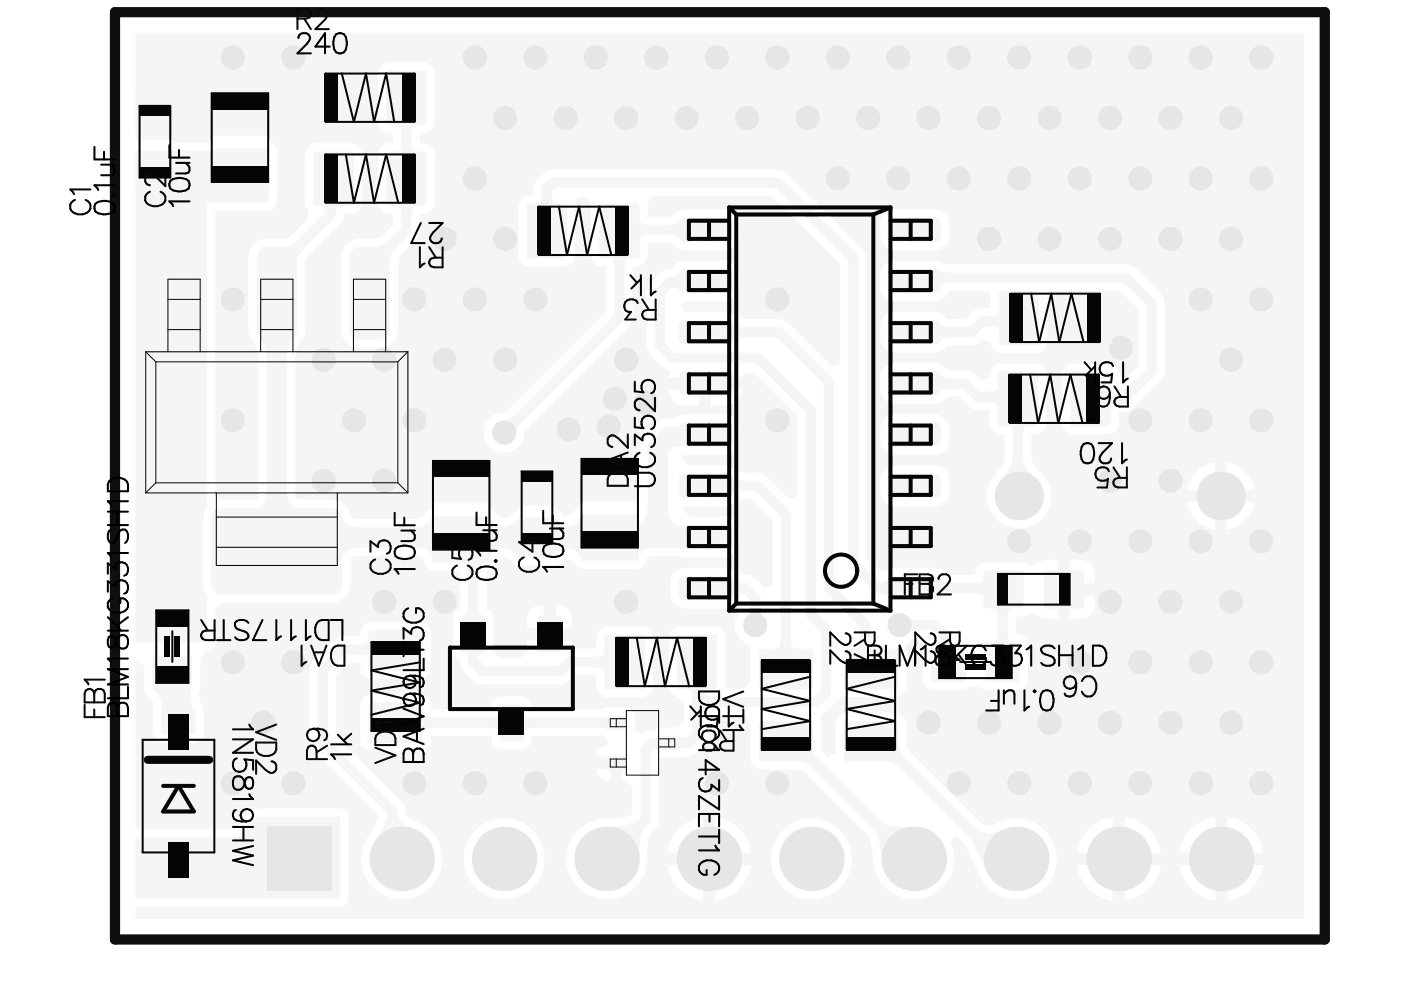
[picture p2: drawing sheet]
<svg xmlns="http://www.w3.org/2000/svg" width="297mm" height="210mm" viewBox="0 0 297 210" stroke-linecap="round" stroke-linejoin="round" font-family="sans-serif">
<path d="M24.4 2.6h256.5v196.6h-256.5z" fill="none" stroke="#110f0a" stroke-width="2.2"/>
<g fill="#f5f5f5">
<path d="M32.8 139.6l.5-.5h7.4v7l-.2 1.4 .2 1.2v6.4l-.7 .7h-5.2l-.5-.2-.1-.4v-4.4l.1-1.1-.7-2.3-.6-.8a.94 .94 0 0 1-.7-.8l-.1-5.1z"/>
<path d="M28.7 177.5h21.7l4.4-4.4h17.4v17.4h-43.5z"/>
<path d="M28.7 32h28.3v10.9h-13.1v64.6l-.6 .9-.3 1.6v13.8l.3 1.6 .6 .9v9.9h-15.2z"/>
<path d="M133 111.8a3.8 3.8 0 0 0 4.3-4.2h4.3a3.8 3.8 0 0 0 4.3 4.2l-6.4 4.3z"/>
<path d="M148.9 145.6a1.89 1.89 0 0 0 2.1 2.2v2.1a1.89 1.89 0 0 0-2.1 2.1l-2.1-3.2z"/>
<path d="M58.7 54.8l1.6-1 2-1.9 1.5 1.5-2.7 3-.3 .6z"/>
<path d="M106.9 89.2l1-.3 1-.7 1.5 1.5-.7 1-.2 1z"/>
<path d="M192.6 130.7l.8 .6 1.2 .2v2.1l-1.2 .2-.8 .5z"/>
<path d="M159 128.7h2.2l.2 1.1 .5 .9h-3.6l.6-.9z"/>
<path d="M169.4 161.4l3-3a4.5 4.5 0 0 0 1.5 3l-1.5 1.5a4.5 4.5 0 0 0-3-1.5z"/>
<path d="M165.6 135.4h2.1a2.01 2.01 0 0 0 .9 2.1h.2h-4.3a1.25 1.25 0 0 0 1-1.3z"/>
<path d="M209.7 67a2 2 0 0 0 2.1-.8v-.2v4.3a1.25 1.25 0 0 0-1.4-1.1h-.7z"/>
<path d="M211.5 134h2.1a2 2 0 0 0 .9 2.2h.2h-4.3a1.24 1.24 0 0 0 1-1.4z"/>
<path d="M190.4 157.9a5.8 5.8 0 0 0 2.3 3.7l-1.7 1.3a4.5 4.5 0 0 0-3.1-1.5z"/>
<path d="M182.3 135.4h2.2a2.01 2.01 0 0 0 .8 2.1h.2h-4.2a1.25 1.25 0 0 0 1-1.3z"/>
<path d="M213.7 90.3h4.3a1.25 1.25 0 0 0-1.1 1.4v.7h-2.1a2.01 2.01 0 0 0-.9-2.1z"/>
<path d="M209.4 83a2 2 0 0 0 2.2-.8v-.2v4.3a1.24 1.24 0 0 0-1.4-1.1h-.8z"/>
<path d="M235.5 82.4a1.24 1.24 0 0 0 1.3 1l.8 .1v2.1a2 2 0 0 0-2.1 .9v.2z"/>
<path d="M210.4 129h4.3a1.4 1.4 0 0 0-1.1 1.7v.4h-2.1a2.01 2.01 0 0 0-.9-2.1z"/>
<path d="M206.4 123.7a2 2 0 0 0 2.1-.9v-.2v4.3a1.24 1.24 0 0 0-1.4-1.1h-.7z"/>
<path d="M138.1 156.5a1.8 1.8 0 0 0 1.6-.4v2.8l-.4-.2h-1.2z"/>
<path d="M143.8 156.1l.7 .2 1.5 .1v2.2l-1.5 .1-.7 .2z"/>
<path d="M126 139.3a2 2 0 0 0 2.2-.9v-.2v4.3a1.24 1.24 0 0 0-1.4-1l-.8-.1z"/>
<path d="M145.7 146.1h4.3a1.24 1.24 0 0 0-1.1 1.4v.7h-2.1a2 2 0 0 0-.9-2.1z"/>
<path d="M99.2 128.5h2.2a2 2 0 0 0 .8 2.1h.2h-4.2a1.25 1.25 0 0 0 1-1.4z"/>
<path d="M98.3 138.2h4a1.16 1.16 0 0 0-.9 1.3v.8h-2.2a1.93 1.93 0 0 0-.7-2z"/>
<path d="M110.9 151.1a1.25 1.25 0 0 0 1.4 1l.8 .1v2.1a2 2 0 0 0-2.1 .9l-.1 .2z"/>
<path d="M103.7 152.2a2 2 0 0 0 2.2-.9v-.2v4.3a1.24 1.24 0 0 0-1.4-1.1h-.8z"/>
<path d="M76 136.7a2.01 2.01 0 0 0 2.1-.9l.1-.2v4.3a1.25 1.25 0 0 0-1.4-1l-.8-.1z"/>
<path d="M89.6 151.1a1.25 1.25 0 0 0 1.4 1l.8 .1v2.1a2 2 0 0 0-2.2 .9v.2z"/>
<path d="M87.3 111.8a5 5 0 0 0 4.5-2.1l-.2 8.6a2.09 2.09 0 0 0-2.1-2l-2.2-.2z"/>
<path d="M103.8 109.7a5 5 0 0 0 4.4 2.1v4.3l-1.5 .1-1.2 .3a1.91 1.91 0 0 0-1.6 1.8z"/>
<path d="M98.2 119.3h4.2a1.25 1.25 0 0 0-1 1.4v.7h-2.2a2 2 0 0 0-.8-2.1z"/>
<path d="M105.5 111.8a5 5 0 0 0 4.5-1.9v8.2a4.9 4.9 0 0 0-4.5-2z"/>
<path d="M117.7 109.9a5 5 0 0 0 4.5 1.9v4.3a4.9 4.9 0 0 0-4.5 2z"/>
<path d="M135.4 110a1.88 1.88 0 0 0 2 1.7l2.1 .1v4.3a4.3 4.3 0 0 0-3.9 1.2l-.2 .7z"/>
<path d="M118.8 111.8a4.2 4.2 0 0 0 4.2-1.7l.1-.4v8.5a2.92 2.92 0 0 0-2.9-2l-1.4-.1z"/>
<path d="M114.9 41h2.1a2 2 0 0 0 .9 2.2h.2h-4.3a1.25 1.25 0 0 0 1-1.4z"/>
<path d="M135.6 46.6a1.24 1.24 0 0 0 1.3 1l.8 .1v2.1a2 2 0 0 0-2.1 .9v.2z"/>
<path d="M129.2 54.7h4.3a1.24 1.24 0 0 0-1.1 1.4v.7h-2.1a2 2 0 0 0-.9-2.1z"/>
<path d="M154.7 122.6a3 3 0 0 0 2.5 1.1v2.1a3 3 0 0 0-2.5 1z"/>
<path d="M139.9 111.8l4.7-.3v4.7l-4.5-.1z"/>
<path d="M154.7 100.9a3 3 0 0 0 2.5 1v2.2a3 3 0 0 0-2.5 1z"/>
<path d="M154.7 68.3a3 3 0 0 0 2.5 1.1v2.1a3 3 0 0 0-2.5 1.1z"/>
<path d="M142.1 58.7a1.92 1.92 0 0 0 1.9-.7l.3 3.7a2.67 2.67 0 0 0-2.2-.8z"/>
<path d="M141.8 47.7a3 3 0 0 0 2.5-1.1v4.2a3 3 0 0 0-2.5-1z"/>
<path d="M198.8 57.2a4.2 4.2 0 0 0 2.7 .6l.1 2.1a1.81 1.81 0 0 0-2.2 1.1z"/>
<path d="M199.1 68.3a3 3 0 0 0 2.5 1.1v2.1a3 3 0 0 0-2.5 1.1z"/>
<path d="M199.1 79.2a3 3 0 0 0 2.5 1v2.2a3 3 0 0 0-2.5 1z"/>
<path d="M186.3 123.7a3 3 0 0 0 2.4-1.1v4.2a3 3 0 0 0-2.4-1z"/>
<path d="M199.1 122.6a3 3 0 0 0 2.5 1.1v2.1a3 3 0 0 0-2.5 1z"/>
<path d="M84 26.4h4.3a1.24 1.24 0 0 0-1 1.4l-.1 .8h-2.1a2 2 0 0 0-.9-2.1z"/>
<path d="M68.1 43.6h3.9a1.28 1.28 0 0 0-.8 1.6l-.1 .4h-2.1a1.92 1.92 0 0 0-.7-2z"/>
<path d="M84 43.6h4.3a1.24 1.24 0 0 0-1 1.4l-.1 .8h-2.1a2 2 0 0 0-.9-2.2z"/>
<path d="M85.1 30h2.1a2 2 0 0 0 .9 2.1h.2h-4.3a1.24 1.24 0 0 0 1-1.4z"/>
<path d="M54.7 70.9h8a8.6 8.6 0 0 0-1.9 5.4h-4.2a8.6 8.6 0 0 0-1.9-5.4z"/>
<path d="M60.3 52.4a4.1 4.1 0 0 0 2.8-1.4l1.3 1.7a4.4 4.4 0 0 0-1.5 3z"/>
<path d="M79.6 52.4a4.3 4.3 0 0 0 3-1.5l1.5 1.5a4.3 4.3 0 0 0-1.5 3z"/>
<path d="M56.6 103.4h4.2l.1 1.6 .3 1.2a1.9 1.9 0 0 0 1.8 1.5h-8.6a2.09 2.09 0 0 0 2-2.1z"/>
<path d="M72.5 109.7a2.76 2.76 0 0 0 2.9 2.1h1.5v4.3l-1.6 .1-1.2 .3a1.91 1.91 0 0 0-1.5 1.8z"/>
<path d="M128.7 175.3a9.9 9.9 0 0 0 6.8-1.6l1.5 1.5-.3 .3a10.8 10.8 0 0 0-1.3 6.5z"/>
<path d="M82.2 172.1h2.1a4 4 0 0 0 3.2 3.6l-7.8 2.3a10.2 10.2 0 0 0 2.5-5.9z"/>
<path d="M186.4 174a6.8 6.8 0 0 0 4.9 1.4l1.9-.1-6.3 7.2a16.8 16.8 0 0 0-1-5.6l-.9-1.3z"/>
<path d="M206.7 175.7a4.2 4.2 0 0 0 4.5 .7l1.5-.6-3.5 8.9-3.2-6.6-.5-.7z"/>
<path d="M214.8 97.1l2.1-.1a6.3 6.3 0 0 0 2.6 4.4l-7.2 .3a7.3 7.3 0 0 0 2.5-4.6z"/>
<path d="M28.7 6.9h247.8v187.9h-247.8v-2.5h43.5l.6-.2 .6-.4 .4-.5 .1-.7v-17.4a1.74 1.74 0 0 0-1.7-1.7h-17.4l-.7 .1-.6 .4-3.8 3.8h-21v-35.7l.2-.1 1.7 1.3v4.7l.2 .9 .5 .8 .7 .5 .6 1.6-.1 .9v4.7l.1 .9 .5 .7 .7 .4 .8 .2h6.5a2.17 2.17 0 0 0 2.1-2.2v-4.7l-.1-.8a3.8 3.8 0 0 1-.9-2.6l.3-1.3v-6.3l1.3-1.6a1.76 1.76 0 0 0 1.9-1.8v-7.3l1.3-1h23.3a4.1 4.1 0 0 0 4.1-4.1v-5.6l.3-.1 1.2-.2h12.4l1.5 .4a2.54 2.54 0 0 0 2.5 2.8h5.2v7.9l-.9 .5-.5 .6-.1 .9v6.9a2.05 2.05 0 0 0 1.5 2l.2 1.5 .6 .9 2 2 .9 .6 1.1 .2h16.5l1.1-.2 .9-.6 1.1-1.1h4.5v2.3a2.4 2.4 0 0 0 2.4 2.4h7.3l.9-.2 .8-.5 .5-.8 .2-.9v-10.3a2.39 2.39 0 0 0-2.4-2.4h-7.3l-.9 .2-.8 .5-.5 .8-.2 .9v2.3h-5.1v-1.8h-9.5v2.2l-1.3 1.6h-4.6l-1.3-1.6v-6.9l-.1-.9-.5-.6-.9-.5v-7.9h.1a2.38 2.38 0 0 0 2.4-2.1l1.3-.7 .5-.1 .6 .3 .7 .8 .8 .5 .9 .2h6.9l.9-.2 .8-.5 .7-.8h.3l1.5 .6 .5 .8 .9 .5 .9 .2h10.9a2.49 2.49 0 0 0 2.5-2.5l1.3-.2h5.4l1.3 .3h8.5l1.2-.2 1-.7 .7-1 .2-1.2v-2.5a3.1 3.1 0 0 0-3.1-3.1h-7.4l-1.4-1.4 .3-.8h8.5a3.1 3.1 0 0 0 2.6-1.3l.5-.2h2.6l4.4 4.5v13.8l-1.7 .5-1.9-1.9-1-.6-1-.2h-1.4l-.6-.2a2.73 2.73 0 0 0-2.5-1.3h-8.5l-1.2 .2-1 .7-.6 1-.3 1.1v2.6a3.1 3.1 0 0 0 3.1 3.1h8.5l1-.2 1.6 1.1 .1 .4-.6 1.3a4.2 4.2 0 0 0 2.1 4.5l1.3 1-.1 7.3-1.5 1.5h-3.3l-.4-.5v-10.3l-.2-.9-.5-.8-.8-.5-.9-.2h-7.3a2.39 2.39 0 0 0-2.4 2.4v10.3l.2 .9 .5 .8 .8 .5 .4 .1 1.3 1v4.1l-1.3 1.4h-3.8l-.8 .1-.6 .4a2.99 2.99 0 0 0-2.6 1l-1.4-1 .1-2.8-.2-.8-.4-.6-.7-.5-.7-.1h-3.8l-.8 .1-.4 .3h-14.9v-.6a2.14 2.14 0 0 0-2.1-2.2h-4.4l-.8 .2a2.34 2.34 0 0 0-1.3 2.6h-12.7v-.8a2.4 2.4 0 0 0-2.4-2.4h-10.2l-1 .2-.7 .5-.6 .8-.1 .9v7.3a2.4 2.4 0 0 0 2.4 2.4h10.2l.9-.2a2.68 2.68 0 0 0 1.5-3h12.7v.6a2.14 2.14 0 0 0 2.1 2.1h4.4l.8-.1a2.34 2.34 0 0 0 1.3-2.6h14.9l.4 .2 .8 .2v1.6a2.4 2.4 0 0 0-2.5 2.4h4.4v1.3h1.2v3.7h.7l1.4 1.3v5.8l-.1 .1a12.1 12.1 0 0 1-5.4 .9 8.6 8.6 0 0 0-8.4 9 8.6 8.6 0 0 0 9.3 8.1 8.6 8.6 0 0 0 7.8-9.6l.1-1.7 .4-1.8 .4-1 .8-.8 .6-.9 .2-1.1v-12.9l.2-.1h3.8l1.1-.4a4.8 4.8 0 0 0 3.2-.9l1.8-1.8 .6-.9 .3-1.1v-4h7.2l.2 .2 1 1.5v7.4l.2 .9 .5 .8 .8 .5 .9 .2h8.2l.6 .3 13.6 13.5 .5 1a16.8 16.8 0 0 1 .8 4.7 8.6 8.6 0 0 0 10.8 7.7 8.6 8.6 0 0 0 5.5-12l1.3-1.1 1.5 1.5 2.8 5.5a8.6 8.6 0 0 0 11.2 6 8.6 8.6 0 0 0 5-11.7 8.6 8.6 0 0 0-12-4.1 3.2 3.2 0 0 1-3.2 .1l-15.2-15.4-.7-1.1v-4.6a2.4 2.4 0 0 0-2.4-2.4h-10.3l-.9 .2-.8 .5-.5 .8-.2 .9v6.2l-1.7 .8-1.1-1.4-.1-.4-.1-5.6 .2-1.7 .9-.6 2-2 1.4-1.2 .9 .2h10.3a2.4 2.4 0 0 0 2.4-2.4v-7.3l-.2-.9 .2-.6 1-.4 1-.8 1.4 1.3v7.3a2.31 2.31 0 0 0 2.4 2.3h6.3l.9-.2 .7-.5h1.8l.7 .5 .9 .2h6.4l.8-.2 .8-.5 .5-.7 .2-.9v-7.3a2.33 2.33 0 0 0-2.6-2.3v-3.6l1.9-.2 .6-.4a3.2 3.2 0 0 1 3 .8l1 .2h2.4v-12.5h-2.4l-1 .2a3.2 3.2 0 0 1-3 .8l-.6-.4-.9-.2h-7.3l-.9 .2a2.46 2.46 0 0 0-1.5 2.6h-5.5l-.5-.2-.3-.4-1-.7-1.2-.2h-8.5l-1.2 .2-1 .7-1.5-.8-2.2-2.2v-63.5l-.2-1.1-.6-.9-16.1-16.1-.9-.6-1.1-.2h-47.7l-1.1 .2-.9 .6-1.3 1.3-.6 .9-.2 1.1v1.4h-.8a2.4 2.4 0 0 0-2.4 2.4v10.3l.2 .9 .5 .8 .8 .5 .9 .2h7.3a2.39 2.39 0 0 0 2.4-2.4l-.1-10.8 .8-1.5h1.8l.9 1.5-.1 10.8 .2 .9a2.67 2.67 0 0 0 3 1.5v9.6l-21.4 21.3a4.4 4.4 0 0 0-4.5 4.3 4.4 4.4 0 0 0 4.4 4.4 4.4 4.4 0 0 0 4.3-4.7l22-22.1 .6-.9 .3-1.1v-10.8h.8a2.39 2.39 0 0 0 2.4-2.4v-2.5h4.7l.6 .2a2.74 2.74 0 0 0 2.5 1.3h8.5l1.2-.3 1-.6 .7-1 .2-1.2v-2.6a3 3 0 0 0-3.1-3h-8.5l-1.2 .2-1.7 1.3h-4.9l-.2-2.6 1.1-1.7h25.4l14.4 14.4v21l-1.7 .7-9.3-9.3-.9-.6-1.1-.2h-8.3l-.6-.2a2.72 2.72 0 0 0-2.5-1.3h-8.5l-1-1.1 1.4-1.1h8.1l1.2-.2 1-.7 .7-1 .2-1.1v-2.6a3 3 0 0 0-3.1-3.1h-8.5l-1.2 .3-1 .6-.5 .9a3.4 3.4 0 0 0-2.4 .8l-2.2 2.2-.6 .9-.2 1.1v11.2l.2 1.1 .6 .9 2.6 2.7 1.5 .8-.3 1.3h15.5l.8-1h1.9l9.2 9.2v16.9l-1.7 .7-4.9-4.8-.9-.6-1.1-.2h-3.7l-.6-.2a2.73 2.73 0 0 0-2.5-1.3h-7.7l-1.2-1.4-.1-.3 .2-.6 8.8 .1 1.2-.2 1-.7 .7-1 .2-1.2v-2.5a3 3 0 0 0-3.1-3.1h-8.5l-1.2 .2-.8 .6h-1.2l-1.5 .3-1.3 .9-2.5 2.5-.9 1.2-.3 1.5v9.9l-.7 1.4h-11.1l-1 1.3-.7 .4a2.35 2.35 0 0 1-2.3 1.5l-.4-.4a2.71 2.71 0 0 0-1.6-1.1v-.9h-7.7v.9l-.5 .1-.8 .5a2.19 2.19 0 0 1-2.1 1.3 3.1 3.1 0 0 1-1.6-1.4l-.7-.6-1-1.2h-11.1l-.9 1.2-.9 .8a3 3 0 0 1-2.4 1.4h-12.1l-1.1-.3-.5-.2a4 4 0 0 0-4-3.7h-7.3l-.3-.6-.1-.9v-29a8.3 8.3 0 0 1 1.9-4l.3-1.5v-14.6l.6-1 6.7-6.7 .6-.9 .2-1.3h1.5l.9-.2 .8-.5 .5-.8 .2-.9v-10.3a2.39 2.39 0 0 0-2.4-2.4h-7.3l-.9 .2-.8 .5-.5 .8-.2 .9v10.3l.2 .9 .5 .8-.3 1.8-3.9 3.9-.5 .2h-4.1l-1.5 .3-1.3 .8-.9 1.3-.3 1.5v15.4a7.2 7.2 0 0 0 1.5 3.3l.5 1.3 .2 1v28.9l-.1 .9-.3 .6h-7.4l-1.3-1v-60.3h11.3l.6-.1 .6-.4 .4-.6 .1-.6 .1-2.3v-8.3l-.2-1-.5-.8-.7-.4-1-1.3h-11.1l-.9 1.2-.5 .3h-7.2v-.7h-7.7l-.3-1.6zM187.5 45.3l-.7 1-.2 1.1v2.6a3 3 0 0 0 3.1 3.1h8.5a3 3 0 0 0 3.1-3.1v-2.6a3 3 0 0 0-3.1-3h-8.5l-1.2 .2zM80.8 13.9l-.5 .8-.2 .9v10.2a2.54 2.54 0 0 0 3.2 2.4v2.1a2.6 2.6 0 0 0-3.2 2.4v10.3a2.54 2.54 0 0 0 3.2 2.4v2.3l-2.6 2.5-.7 .4h-3.8a3.9 3.9 0 0 0-3.9 3.9v15.4a3.9 3.9 0 0 0 3.9 3.9h4.3a3.9 3.9 0 0 0 3.9-3.9v-14.9l.6-1 3.2-3.2 .6-.9 .2-1.1v-3.4a2.6 2.6 0 0 0 3.2-2.4v-10.3a2.54 2.54 0 0 0-3.2-2.4v-2.1a2.6 2.6 0 0 0 3.2-2.4v-10.2a2.39 2.39 0 0 0-2.4-2.4h-7.3l-.9 .2zM187.5 56.1l-.7 1-.2 1.2v2.6a3 3 0 0 0 3.1 3h8.5a3.7 3.7 0 0 0 3-2.2h8.3l.5 .6v3a4.8 4.8 0 0 0-5.2 2.3h-3.5l-.6-.2a2.74 2.74 0 0 0-2.5-1.3h-8.5a3 3 0 0 0-3.1 3.1v2.5a3 3 0 0 0 3.1 3.1h8.5a3.1 3.1 0 0 0 2.5-1.4l.6-.1h4.6l1.1-.2 1.3-1 1.2 .3 .6 .3a2.33 2.33 0 0 0 2.3 2.2h7.3a2.39 2.39 0 0 0 2.4-2.4v-10.2l.5-.6h14.9l3.8 3.8v12l-2.5 2.6-1.6-.9a2.33 2.33 0 0 0-2.3-2.2h-7.3a2.39 2.39 0 0 0-2.4 2.4v10.3a2.39 2.39 0 0 0 2.4 2.4h7.3a2.39 2.39 0 0 0 2.4-2.4v-2.3l2.1-.2 .9-.6 5.9-5.9 .6-.9 .2-1.1v-14.3l-.2-1.1-.6-.9-5.5-5.6-1-.6-1-.2h-37.8l-2.7-.8h-8.5l-1.2 .3zM150.8 82.6v3.5h2.9a3.5 3.5 0 0 0 3.5-3.5zM141.7 82.6a3.5 3.5 0 0 0 3.5 3.5h3v-3.5zM187.5 88.7l-.7 1-.2 1.2v2.5a3 3 0 0 0 3.1 3.1h8.5a3 3 0 0 0 3.1-3.1v-2.5a3 3 0 0 0-3.1-3.1h-8.5l-1.2 .2zM260.1 98v5.9h5.9a7.1 7.1 0 0 0-5.9-5.9zM253 100.7l-1 1.7-.4 1.5h5.9v-5.9l-1.5 .4-1.7 1zM187.5 99.6l-.7 1-.2 1.1v2.6a3 3 0 0 0 3.1 3h8.5a3 3 0 0 0 3.1-3v-2.6a3.1 3.1 0 0 0-3.1-3h-8.5l-1.2 .2zM187.5 77.9l-.7 .9-.2 1.2v2.6a3 3 0 0 0 3.1 3h8.5a3.1 3.1 0 0 0 2.5-1.3l.6-.2h2.2l2 2 .9 .6 1.1 .3h2.3v2.7a2.54 2.54 0 0 0 3.2 2.4v5.2a6.3 6.3 0 0 1-2 3.2 6.9 6.9 0 0 0 .6 9.9 6.9 6.9 0 0 0 9.9-.9 6.9 6.9 0 0 0-1.3-9.8 4.6 4.6 0 0 1-1.5-2.4v-5.2a2.6 2.6 0 0 0 3.2-2.4v-10.3a2.39 2.39 0 0 0-2.4-2.4h-7.3a2.49 2.49 0 0 0-2.4 3l-1.7 .7-1.5-1.4-.9-.6-1.1-.2h-3.3l-.6-.2a2.74 2.74 0 0 0-2.5-1.3h-8.5l-1.2 .2zM251.6 106.5a7.1 7.1 0 0 0 5.9 5.9v-5.9zM260.1 106.5v5.9a7.1 7.1 0 0 0 5.9-5.9zM226.9 118.7v5h5.2v-2.2a2.8 2.8 0 0 0-2.8-2.8zM226.9 126.2v5h2.4a2.8 2.8 0 0 0 2.8-2.8v-2.2zM117.8 128.4v4.7h3.5v-2.1a2.74 2.74 0 0 0-3.5-2.6zM112.5 129.1l-.5 .9-.2 1v2.1h3.5v-4.7l-1.9 .2zM66.5 140.1l-.7 .9-.2 1.1v15.2l.2 1.1 .7 .9 13.8 13.8-.6 1.6-1 1.7a8.6 8.6 0 0 0 1.7 12.9 8.6 8.6 0 0 0 12.6-3.6 8.6 8.6 0 0 0-5.4-11.9 1.99 1.99 0 0 1-1.5-1.7l-.3-1.1-.6-.9-13.9-14v-12.8l2.7-2.7h2.4a2.65 2.65 0 0 0 2.4 3.3h10.2a2.4 2.4 0 0 0 2.4-2.4v-7.3a2.4 2.4 0 0 0-2.4-2.4h-10.2a2.51 2.51 0 0 0-2.4 3.1h-3.6l-1.1 .2-.9 .6zM126.3 163.1a2.5 2.5 0 0 0 3.1 2.4v-2.4zM260.2 173.2v7.6h7.7a9 9 0 0 0-7.7-7.6zM251.7 176.6l-1.2 2-.5 2.2h7.6v-7.6l-2.2 .5-2 1.2zM238.5 173.2v7.6h7.6a9 9 0 0 0-7.6-7.6zM230 176.6l-1.2 2-.6 2.2h7.7v-7.6l-2.2 .5-2 1.2zM151.6 173.2v7.6h7.7a9 9 0 0 0-7.7-7.6zM144.8 174.9l-1.7 1.7-1.1 2-.6 2.2h7.6v-7.6l-2.1 .5zM163.4 182.1a8.6 8.6 0 0 0 17.3 0 8.6 8.6 0 0 0-17.3 0zM98.3 182.1a8.6 8.6 0 0 0 17.2 0 8.6 8.6 0 0 0-17.2 0zM260.2 183.4v7.6a9 9 0 0 0 7.7-7.6zM250 183.4a9 9 0 0 0 7.6 7.6v-7.6zM238.5 183.4v7.6a9 9 0 0 0 7.6-7.6zM228.2 183.4a9 9 0 0 0 7.7 7.6v-7.6zM151.6 183.4v7.6a9 9 0 0 0 7.7-7.6zM141.4 183.4a9 9 0 0 0 7.6 7.6v-7.6z"/>
</g>
<g fill="none" stroke="#f5f5f5" stroke-width="2.1">
<path d="M115.9 48.9v-8.9l1.3-1.3h47.7l16.1 16.1v64.7l5.2 5.2h26.4v15.6M149.5 59.6l-.3 .2h-7.1l-2.2 2.2v11.2l2.6 2.7h18.3l11.1 11.1v43.2l3.3 3.3v13.3l-2 2h-25.4M149.5 48.7h-18l-.2 .2v18.4l-24.4 24.4M193.9 59.6l.8-.8h44l5.5 5.6v14.3l-5.9 5.9h-7.1M149.5 70.4h15.6l10.6 10.7v43.6l7.7 7.7v8.1l1.3 1.3M218.4 68.1h-10.1l-2.4 2.3h-12M193.9 81.3h10.7l2.9 2.8h7.9l.4 .5v20.6h.3M97.8 114.4l2.5 2.5v23.4l2 2h16.5l1.9-1.9h11.7M149.5 103h11l6.1 6.1v32.7M83.9 137.9l-.1-.2h-11l-4.3 4.4v15.2l14.7 14.8v8.1l2 1.9M149.5 124.7h8.7l1.9 2v5.8M190.7 132.5h7.4l2.6 2.6v4.9l.4 .4"/>
<path d="M83.9 153.2h46.8M83.9 153.2v.1M147.8 140.4v15.3l-1.8 1.8-7.9 .1-1.2 1.3v14.9l-8.3 8.3M166.6 157.2h1.5l25 24.9h.7M184.7 157.2l3.2 3.2h2l19.5 19.5h3.9l2.2 2.2"/>
</g>
<path d="M149.5 92.2l-.4 .3h-7.1l-2.5 2.5v19h10.1M61.6 114h52.3" fill="none" stroke="#f5f5f5" stroke-width="4.3"/>
<circle cx="86.1" cy="20.7" r="1.07" fill="#f5f5f5"/>
<path d="M70.8 37.9l-.7 .7v7l-11.4 11.4M86.1 20.7v28.1l-7.7 7.8v5.6" fill="none" stroke="#f5f5f5" stroke-width="2.1"/>
<path d="M58.7 57v59.9l2.9-2.9M139.5 114h-25.6" fill="none" stroke="#f5f5f5" stroke-width="4.3"/>
<g fill="#e6e6e6">
<circle cx="237.6" cy="73.7" r="2.57"/>
<circle cx="267.4" cy="12.2" r="2.57"/>
<circle cx="261" cy="25" r="2.57"/>
<circle cx="267.4" cy="37.8" r="2.57"/>
<circle cx="261" cy="50.7" r="2.57"/>
<circle cx="267.4" cy="63.5" r="2.57"/>
<circle cx="261" cy="76.3" r="2.57"/>
<circle cx="267.4" cy="89.1" r="2.57"/>
<circle cx="267.4" cy="114.8" r="2.57"/>
<circle cx="261" cy="127.6" r="2.57"/>
<circle cx="267.4" cy="140.4" r="2.57"/>
<circle cx="261" cy="153.2" r="2.57"/>
<circle cx="267.4" cy="166.1" r="2.57"/>
<circle cx="254.6" cy="12.2" r="2.57"/>
<circle cx="248.2" cy="25" r="2.57"/>
<circle cx="254.6" cy="37.8" r="2.57"/>
<circle cx="248.2" cy="50.7" r="2.57"/>
<circle cx="254.6" cy="63.5" r="2.57"/>
<circle cx="254.6" cy="89.1" r="2.57"/>
<circle cx="248.2" cy="101.9" r="2.57"/>
<circle cx="254.6" cy="114.8" r="2.57"/>
<circle cx="248.2" cy="127.6" r="2.57"/>
<circle cx="254.6" cy="140.4" r="2.57"/>
<circle cx="248.2" cy="153.2" r="2.57"/>
<circle cx="254.6" cy="166.1" r="2.57"/>
<circle cx="241.8" cy="12.2" r="2.57"/>
<circle cx="235.4" cy="25" r="2.57"/>
<circle cx="241.8" cy="37.8" r="2.57"/>
<circle cx="235.4" cy="50.7" r="2.57"/>
<circle cx="241.8" cy="89.1" r="2.57"/>
<circle cx="235.4" cy="101.9" r="2.57"/>
<circle cx="241.8" cy="114.8" r="2.57"/>
<circle cx="235.4" cy="127.6" r="2.57"/>
<circle cx="241.8" cy="140.4" r="2.57"/>
<circle cx="235.4" cy="153.2" r="2.57"/>
<circle cx="241.8" cy="166.1" r="2.57"/>
<circle cx="228.9" cy="12.2" r="2.57"/>
<circle cx="222.5" cy="25" r="2.57"/>
<circle cx="228.9" cy="37.8" r="2.57"/>
<circle cx="222.5" cy="50.7" r="2.57"/>
<circle cx="228.9" cy="114.8" r="2.57"/>
<circle cx="228.9" cy="140.4" r="2.57"/>
<circle cx="222.5" cy="153.2" r="2.57"/>
<circle cx="228.9" cy="166.1" r="2.57"/>
<circle cx="216.1" cy="12.2" r="2.57"/>
<circle cx="209.7" cy="25" r="2.57"/>
<circle cx="216.1" cy="37.8" r="2.57"/>
<circle cx="209.7" cy="50.7" r="2.57"/>
<circle cx="216.1" cy="114.8" r="2.57"/>
<circle cx="209.7" cy="153.2" r="2.57"/>
<circle cx="216.1" cy="166.1" r="2.57"/>
<circle cx="203.3" cy="12.2" r="2.57"/>
<circle cx="196.9" cy="25" r="2.57"/>
<circle cx="203.3" cy="37.8" r="2.57"/>
<circle cx="196.9" cy="153.2" r="2.57"/>
<circle cx="203.3" cy="166.1" r="2.57"/>
<circle cx="190.5" cy="12.2" r="2.57"/>
<circle cx="184" cy="25" r="2.57"/>
<circle cx="190.5" cy="37.8" r="2.57"/>
<circle cx="177.6" cy="12.2" r="2.57"/>
<circle cx="171.2" cy="25" r="2.57"/>
<circle cx="177.6" cy="37.8" r="2.57"/>
<circle cx="164.8" cy="12.2" r="2.57"/>
<circle cx="158.4" cy="25" r="2.57"/>
<circle cx="164.8" cy="63.5" r="2.57"/>
<circle cx="164.8" cy="89.1" r="2.57"/>
<circle cx="164.8" cy="166.1" r="2.57"/>
<circle cx="152" cy="12.2" r="2.57"/>
<circle cx="145.6" cy="25" r="2.57"/>
<circle cx="152" cy="166.1" r="2.57"/>
<circle cx="139.2" cy="12.2" r="2.57"/>
<circle cx="132.7" cy="25" r="2.57"/>
<circle cx="132.7" cy="76.3" r="2.57"/>
<circle cx="132.7" cy="127.6" r="2.57"/>
<circle cx="126.3" cy="12.2" r="2.57"/>
<circle cx="119.9" cy="25" r="2.57"/>
<circle cx="113.5" cy="12.2" r="2.57"/>
<circle cx="107.1" cy="25" r="2.57"/>
<circle cx="107.1" cy="50.7" r="2.57"/>
<circle cx="113.5" cy="63.5" r="2.57"/>
<circle cx="107.1" cy="76.3" r="2.57"/>
<circle cx="113.5" cy="166.1" r="2.57"/>
<circle cx="100.7" cy="12.2" r="2.57"/>
<circle cx="100.7" cy="37.8" r="2.57"/>
<circle cx="94.3" cy="50.7" r="2.57"/>
<circle cx="100.7" cy="63.5" r="2.57"/>
<circle cx="94.3" cy="76.3" r="2.57"/>
<circle cx="94.3" cy="127.6" r="2.57"/>
<circle cx="100.7" cy="166.1" r="2.57"/>
<circle cx="87.9" cy="63.5" r="2.57"/>
<circle cx="81.4" cy="76.3" r="2.57"/>
<circle cx="87.9" cy="89.1" r="2.57"/>
<circle cx="81.4" cy="101.9" r="2.57"/>
<circle cx="81.4" cy="127.6" r="2.57"/>
<circle cx="87.9" cy="166.1" r="2.57"/>
<circle cx="68.6" cy="76.3" r="2.57"/>
<circle cx="75" cy="89.1" r="2.57"/>
<circle cx="68.6" cy="101.9" r="2.57"/>
<circle cx="62.2" cy="12.2" r="2.57"/>
<circle cx="62.2" cy="140.4" r="2.57"/>
<circle cx="55.8" cy="153.2" r="2.57"/>
<circle cx="62.2" cy="166.1" r="2.57"/>
<circle cx="49.4" cy="12.2" r="2.57"/>
<circle cx="49.4" cy="63.5" r="2.57"/>
<circle cx="49.4" cy="89.1" r="2.57"/>
<circle cx="49.4" cy="140.4" r="2.57"/>
<circle cx="49.4" cy="166.1" r="2.57"/>
<circle cx="130.4" cy="84.6" r="2.57"/>
<circle cx="129.1" cy="90.4" r="2.57"/>
<circle cx="136.9" cy="85.4" r="2.57"/>
<circle cx="120.6" cy="91.1" r="2.57"/>
<circle cx="160.1" cy="132.5" r="2.57"/>
<circle cx="190.7" cy="132.5" r="2.57"/>
<circle cx="106.9" cy="91.7" r="2.57"/>
<circle cx="237.2" cy="182.1" r="6.8"/>
<circle cx="193.8" cy="182.1" r="6.8"/>
<circle cx="85.2" cy="182.1" r="6.8"/>
<circle cx="150.3" cy="182.1" r="6.8"/>
<circle cx="106.9" cy="182.1" r="6.8"/>
<circle cx="128.6" cy="182.1" r="6.8"/>
<circle cx="172" cy="182.1" r="6.8"/>
<circle cx="215.5" cy="182.1" r="6.8"/>
<circle cx="258.8" cy="105.2" r="5.1"/>
<circle cx="258.9" cy="182.1" r="6.8"/>
<circle cx="216.1" cy="105.2" r="5.1"/>
</g>
<path d="M56.6 175.3h13.7v13.6h-13.7z" fill-rule="evenodd" fill="#e6e6e6"/>
<g fill="#f5f5f5">
<path d="M34.2 150.6l.4-.4h6.5l.4 .4v4.7l-.4 .5h-6.5l-.4-.5z" fill-rule="evenodd"/>
<path d="M34.2 182.3l.4-.5h6.5l.4 .5v4.7l-.4 .4h-6.5l-.4-.4z" fill-rule="evenodd"/>
<path d="M44.7 32.3l.7-.8h10.9l.8 .8v8.3l-.8 .8h-10.9l-.7-.8z" fill-rule="evenodd"/>
<path d="M44.7 17.7l.7-.7h10.9l.8 .7v8.4l-.8 .7h-10.9l-.7-.7z" fill-rule="evenodd"/>
<path d="M28.8 32.8l.6-.6h6.9l.6 .6v7.3l-.6 .6h-6.9l-.6-.6z" fill-rule="evenodd"/>
<path d="M28.8 20l.6-.6h6.9l.6 .6v7.3l-.6 .6h-6.9l-.6-.6z" fill-rule="evenodd"/>
<path d="M44.8 110l2.3-2.3h23.2l2.3 2.3v13.8l-2.3 2.3h-23.2l-2.3-2.3z" fill-rule="evenodd"/>
<path d="M74.1 54.5l2.1-2.1h4.3l2.1 2.1v15.4l-2.1 2.1h-4.3l-2.1-2.1z" fill-rule="evenodd"/>
<path d="M34.8 54.5l2.1-2.1h4.3l2.1 2.1v15.4l-2.1 2.1h-4.3l-2.1-2.1z" fill-rule="evenodd"/>
<path d="M54.4 54.5l2.2-2.1h4.2l2.2 2.1v15.4l-2.2 2.1h-4.2l-2.2-2.1z" fill-rule="evenodd"/>
<path d="M81.9 32.7l.6-.6h7.3l.6 .6v10.3l-.6 .6h-7.3l-.6-.6z" fill-rule="evenodd"/>
<path d="M66.5 32.7l.6-.6h7.3l.6 .6v10.3l-.6 .6h-7.3l-.6-.6z" fill-rule="evenodd"/>
<path d="M66.5 15.6l.6-.7h7.3l.6 .7v10.2l-.6 .7h-7.3l-.6-.7z" fill-rule="evenodd"/>
<path d="M81.9 15.6l.6-.7h7.3l.6 .7v10.2l-.6 .7h-7.3l-.6-.7z" fill-rule="evenodd"/>
<path d="M188.4 123.4l1.3-1.2h8.5l1.3 1.2v2.6l-1.3 1.3h-8.5l-1.3-1.3z" fill-rule="evenodd"/>
<path d="M188.4 112.6l1.3-1.3h8.5l1.3 1.3v2.5l-1.3 1.3h-8.5l-1.3-1.3z" fill-rule="evenodd"/>
<path d="M188.4 101.7l1.3-1.3h8.5l1.3 1.3v2.6l-1.3 1.3h-8.5l-1.3-1.3z" fill-rule="evenodd"/>
<path d="M188.4 90.9l1.3-1.3h8.5l1.3 1.3v2.5l-1.3 1.3h-8.5l-1.3-1.3z" fill-rule="evenodd"/>
<path d="M188.4 80l1.3-1.3h8.5l1.3 1.3v2.6l-1.3 1.3h-8.5l-1.3-1.3z" fill-rule="evenodd"/>
<path d="M188.4 69.2l1.3-1.3h8.5l1.3 1.3v2.5l-1.3 1.3h-8.5l-1.3-1.3z" fill-rule="evenodd"/>
<path d="M188.4 58.3l1.3-1.3h8.5l1.3 1.3v2.6l-1.3 1.2h-8.5l-1.3-1.2z" fill-rule="evenodd"/>
<path d="M188.4 47.4l1.3-1.2h8.5l1.3 1.2v2.6l-1.3 1.3h-8.5l-1.3-1.3z" fill-rule="evenodd"/>
<path d="M143.9 47.4l1.3-1.2h8.5l1.3 1.2v2.6l-1.3 1.3h-8.5l-1.3-1.3z" fill-rule="evenodd"/>
<path d="M143.9 58.3l1.3-1.3h8.5l1.3 1.3v2.6l-1.3 1.2h-8.5l-1.3-1.2z" fill-rule="evenodd"/>
<path d="M143.9 69.2l1.3-1.3h8.5l1.3 1.3v2.5l-1.3 1.3h-8.5l-1.3-1.3z" fill-rule="evenodd"/>
<path d="M143.9 80l1.3-1.3h8.5l1.3 1.3v2.6l-1.3 1.3h-8.5l-1.3-1.3z" fill-rule="evenodd"/>
<path d="M143.9 90.9l1.3-1.3h8.5l1.3 1.3v2.5l-1.3 1.3h-8.5l-1.3-1.3z" fill-rule="evenodd"/>
<path d="M143.9 101.7l1.3-1.3h8.5l1.3 1.3v2.6l-1.3 1.3h-8.5l-1.3-1.3z" fill-rule="evenodd"/>
<path d="M143.9 112.6l1.3-1.3h8.5l1.3 1.3v2.5l-1.3 1.3h-8.5l-1.3-1.3z" fill-rule="evenodd"/>
<path d="M143.9 123.4l1.3-1.2h8.5l1.3 1.2v2.6l-1.3 1.3h-8.5l-1.3-1.3z" fill-rule="evenodd"/>
<path d="M127 43.8l.7-.6h7.3l.6 .6v10.3l-.6 .6h-7.3l-.7-.6z" fill-rule="evenodd"/>
<path d="M111.7 43.8l.6-.6h7.3l.6 .6v10.3l-.6 .6h-7.3l-.6-.6z" fill-rule="evenodd"/>
<path d="M123.1 95.3l.7-.8h10.9l.8 .8v8.3l-.8 .7h-10.9l-.7-.7z" fill-rule="evenodd"/>
<path d="M123.1 109.8l.7-.7h10.9l.8 .7v8.3l-.8 .8h-10.9l-.7-.8z" fill-rule="evenodd"/>
<path d="M109.8 110.3l.6-.6h6.9l.6 .6v7.3l-.6 .7h-6.9l-.6-.7z" fill-rule="evenodd"/>
<path d="M109.8 97.5l.6-.6h6.9l.6 .6v7.3l-.6 .6h-6.9l-.6-.6z" fill-rule="evenodd"/>
<path d="M91.6 95.7l.7-.7h10.9l.8 .7v8.3l-.8 .8h-10.9l-.7-.8z" fill-rule="evenodd"/>
<path d="M91.6 110.2l.7-.7h10.9l.8 .7v8.4l-.8 .7h-10.9l-.7-.7z" fill-rule="evenodd"/>
<path d="M32.9 139.1h7.3l.5 .5v6.3l-.5 .6h-7.3l-.5-.6v-6.3z" fill-rule="evenodd"/>
<path d="M32.9 127.7h7.3l.5 .6v6.3l-.5 .5h-7.3l-.5-.5v-6.3z" fill-rule="evenodd"/>
<path d="M78.1 149.6l.7-.6h10.2l.7 .6v7.3l-.7 .6h-10.2l-.7-.6z" fill-rule="evenodd"/>
<path d="M78.1 134.2l.7-.6h10.2l.7 .6v7.3l-.7 .6h-10.2l-.7-.6z" fill-rule="evenodd"/>
<path d="M105.9 149.8l.3-.4h4.4l.4 .4v6.9l-.4 .4h-4.4l-.3-.4z" fill-rule="evenodd"/>
<path d="M97.7 131l.4-.4h4.4l.4 .4v6.9l-.4 .4h-4.4l-.4-.4z" fill-rule="evenodd"/>
<path d="M114 131l.4-.4h4.3l.4 .4v6.9l-.4 .4h-4.3l-.4-.4z" fill-rule="evenodd"/>
<path d="M143.6 135.2l.6-.6h7.3l.6 .6v10.3l-.6 .6h-7.3l-.6-.6z" fill-rule="evenodd"/>
<path d="M128.2 135.2l.6-.6h7.3l.6 .6v10.3l-.6 .6h-7.3l-.6-.6z" fill-rule="evenodd"/>
<path d="M139.6 156.2l.3-.2h3.8l.2 .2v2.6l-.2 .2h-3.8l-.3-.2z" fill-rule="evenodd"/>
<path d="M128.5 152l.3-.3h3.8l.2 .3v2.5l-.2 .2h-3.8l-.3-.2z" fill-rule="evenodd"/>
<path d="M128.5 160.5l.3-.2h3.8l.2 .2v2.6l-.2 .2h-3.8l-.3-.2z" fill-rule="evenodd"/>
<path d="M221.3 121.5l.6-.6h7.4l.6 .6v6.9l-.6 .6h-7.4l-.6-.6z" fill-rule="evenodd"/>
<path d="M208.5 121.5l.6-.6h7.3l.6 .6v6.9l-.6 .6h-7.3l-.6-.6z" fill-rule="evenodd"/>
<path d="M226.9 79.4l.7-.6h7.3l.6 .6v10.3l-.6 .6h-7.3l-.7-.6z" fill-rule="evenodd"/>
<path d="M211.6 79.4l.6-.6h7.3l.6 .6v10.3l-.6 .6h-7.3l-.6-.6z" fill-rule="evenodd"/>
<path d="M178.9 138.1l.6-.6h10.3l.6 .6v7.3l-.6 .7h-10.3l-.6-.7z" fill-rule="evenodd"/>
<path d="M178.9 153.5l.6-.6h10.3l.6 .6v7.3l-.6 .6h-10.3l-.6-.6z" fill-rule="evenodd"/>
<path d="M197.4 136.7l.6-.5h6.3l.5 .5v7.3l-.5 .5h-6.3l-.6-.5z" fill-rule="evenodd"/>
<path d="M208.8 136.7l.5-.5h6.4l.5 .5v7.3l-.5 .5h-6.4l-.5-.5z" fill-rule="evenodd"/>
<path d="M227.2 62.3l.6-.7h7.3l.6 .7v10.2l-.6 .7h-7.3l-.6-.7z" fill-rule="evenodd"/>
<path d="M211.8 62.3l.6-.7h7.3l.6 .7v10.2l-.6 .7h-7.3l-.6-.7z" fill-rule="evenodd"/>
<path d="M160.9 138.1l.6-.6h10.3l.6 .6v7.3l-.6 .7h-10.3l-.6-.7z" fill-rule="evenodd"/>
<path d="M160.9 153.5l.6-.6h10.3l.6 .6v7.3l-.6 .6h-10.3l-.6-.6z" fill-rule="evenodd"/>
</g>
<g fill="#f5f5f5">
<path d="M41.1 150.2l.2 .1 .2 .3h-.4z"/>
<path d="M34.3 150.4l.3-.2v.4h-.4z"/>
<path d="M34.2 155.3h.4v.5l-.3-.2z"/>
<path d="M41.1 155.3h.4l-.1 .3-.3 .2z"/>
<path d="M41.1 181.8l.3 .2 .1 .3h-.4z"/>
<path d="M34.3 182l.3-.2v.5h-.4z"/>
<path d="M34.2 187h.4v.4l-.3-.2z"/>
<path d="M41.1 187h.4l-.1 .2-.3 .2z"/>
<path d="M44.7 40.6h.7v.8a.74 .74 0 0 1-.7-.8z"/>
<path d="M56.3 40.6h.8a.74 .74 0 0 1-.8 .8z"/>
<path d="M56.3 31.5a.74 .74 0 0 1 .8 .8h-.8z"/>
<path d="M44.9 31.7l.5-.2v.8h-.7z"/>
<path d="M44.7 26.1h.7v.7a.74 .74 0 0 1-.7-.7z"/>
<path d="M56.3 26.1h.8a.74 .74 0 0 1-.8 .7z"/>
<path d="M56.3 17a.74 .74 0 0 1 .8 .7h-.8z"/>
<path d="M44.9 17.2l.5-.2v.7h-.7z"/>
<path d="M28.8 40.1h.6v.6a.61 .61 0 0 1-.6-.6z"/>
<path d="M36.3 40.1h.6a.61 .61 0 0 1-.6 .6z"/>
<path d="M36.3 32.2a.61 .61 0 0 1 .6 .6h-.6z"/>
<path d="M29 32.4l.4-.2v.6h-.6z"/>
<path d="M28.8 27.3h.6v.6a.61 .61 0 0 1-.6-.6z"/>
<path d="M36.3 27.3h.6a.61 .61 0 0 1-.6 .6z"/>
<path d="M36.3 19.4a.61 .61 0 0 1 .6 .6h-.6z"/>
<path d="M29 19.5l.4-.1v.6h-.6z"/>
<path d="M70.3 123.8h2.3a2.3 2.3 0 0 1-2.3 2.3z"/>
<path d="M70.3 107.7a2.3 2.3 0 0 1 2.3 2.3h-2.3z"/>
<path d="M45.5 108.4l1-.6 .6-.1v2.3h-2.3l.1-.6z"/>
<path d="M44.8 123.8h2.3v2.3a2.3 2.3 0 0 1-2.3-2.3z"/>
<path d="M80.5 69.9h2.1a2.14 2.14 0 0 1-2.1 2.1z"/>
<path d="M80.5 52.4a2.14 2.14 0 0 1 2.1 2.1h-2.1z"/>
<path d="M74.7 53l1-.6h.5v2.1h-2.1a2.15 2.15 0 0 1 .6-1.5z"/>
<path d="M74.1 69.9h2.1v2.1a2.14 2.14 0 0 1-2.1-2.1z"/>
<path d="M41.2 69.9h2.1a2.14 2.14 0 0 1-2.1 2.1z"/>
<path d="M41.2 52.4a2.14 2.14 0 0 1 2.1 2.1h-2.1z"/>
<path d="M35.4 53l.9-.6h.6v2.1h-2.1v-.6z"/>
<path d="M34.8 69.9h2.1v2.1a2.14 2.14 0 0 1-2.1-2.1z"/>
<path d="M60.8 69.9h2.2a2.14 2.14 0 0 1-2.2 2.1z"/>
<path d="M60.8 52.4a2.14 2.14 0 0 1 2.2 2.1h-2.2z"/>
<path d="M55 53l1-.6h.6v2.1h-2.2l.1-.6z"/>
<path d="M54.4 69.9h2.2v2.1a2.14 2.14 0 0 1-2.2-2.1z"/>
<path d="M89.8 43h.6a.64 .64 0 0 1-.6 .6z"/>
<path d="M89.8 32.1a.64 .64 0 0 1 .6 .6h-.6z"/>
<path d="M82.1 32.3l.4-.2v.6h-.6z"/>
<path d="M81.9 43h.6v.6a.64 .64 0 0 1-.6-.6z"/>
<path d="M74.4 43h.6a.64 .64 0 0 1-.6 .6z"/>
<path d="M74.4 32.1a.64 .64 0 0 1 .6 .6h-.6z"/>
<path d="M66.7 32.3l.4-.2v.6h-.6z"/>
<path d="M66.5 43h.6v.6a.64 .64 0 0 1-.6-.6z"/>
<path d="M66.7 15.1l.4-.2v.7h-.6z"/>
<path d="M66.5 25.8h.6v.7a.64 .64 0 0 1-.6-.7z"/>
<path d="M74.4 25.8h.6a.64 .64 0 0 1-.6 .7z"/>
<path d="M74.4 14.9a.64 .64 0 0 1 .6 .7h-.6z"/>
<path d="M82.1 15.1l.4-.2v.7h-.6z"/>
<path d="M81.9 25.8h.6v.7a.64 .64 0 0 1-.6-.7z"/>
<path d="M89.8 25.8h.6a.64 .64 0 0 1-.6 .7z"/>
<path d="M89.8 14.9a.64 .64 0 0 1 .6 .7h-.6z"/>
<path d="M198.2 126h1.3a1.28 1.28 0 0 1-1.3 1.3z"/>
<path d="M198.2 122.2a1.28 1.28 0 0 1 1.3 1.2h-1.3z"/>
<path d="M188.6 122.7l.6-.5h.5v1.2h-1.3z"/>
<path d="M188.4 126h1.3v1.3a1.28 1.28 0 0 1-1.3-1.3z"/>
<path d="M198.2 115.1h1.3a1.28 1.28 0 0 1-1.3 1.3z"/>
<path d="M198.2 111.3a1.28 1.28 0 0 1 1.3 1.3h-1.3z"/>
<path d="M188.6 111.8l.6-.4 .5-.1v1.3h-1.3z"/>
<path d="M188.4 115.1h1.3v1.3a1.28 1.28 0 0 1-1.3-1.3z"/>
<path d="M198.2 104.3h1.3a1.28 1.28 0 0 1-1.3 1.3z"/>
<path d="M198.2 100.4a1.28 1.28 0 0 1 1.3 1.3h-1.3z"/>
<path d="M188.6 101l.6-.5 .5-.1v1.3h-1.3z"/>
<path d="M188.4 104.3h1.3v1.3a1.28 1.28 0 0 1-1.3-1.3z"/>
<path d="M198.2 93.4h1.3a1.28 1.28 0 0 1-1.3 1.3z"/>
<path d="M198.2 89.6a1.28 1.28 0 0 1 1.3 1.3h-1.3z"/>
<path d="M188.6 90.1l.6-.5h.5v1.3h-1.3z"/>
<path d="M188.4 93.4h1.3v1.3a1.28 1.28 0 0 1-1.3-1.3z"/>
<path d="M198.2 82.6h1.3a1.28 1.28 0 0 1-1.3 1.3z"/>
<path d="M198.2 78.7a1.28 1.28 0 0 1 1.3 1.3h-1.3z"/>
<path d="M188.6 79.3l.6-.5 .5-.1v1.3h-1.3z"/>
<path d="M188.4 82.6h1.3v1.3a1.28 1.28 0 0 1-1.3-1.3z"/>
<path d="M198.2 71.7h1.3a1.28 1.28 0 0 1-1.3 1.3z"/>
<path d="M198.2 67.9a1.28 1.28 0 0 1 1.3 1.3h-1.3z"/>
<path d="M188.6 68.4l.6-.5h.5v1.3h-1.3z"/>
<path d="M188.4 71.7h1.3v1.3a1.28 1.28 0 0 1-1.3-1.3z"/>
<path d="M198.2 60.9h1.3a1.28 1.28 0 0 1-1.3 1.2z"/>
<path d="M198.2 57a1.28 1.28 0 0 1 1.3 1.3h-1.3z"/>
<path d="M188.6 57.5l.6-.4 .5-.1v1.3h-1.3z"/>
<path d="M188.4 60.9h1.3v1.2a1.28 1.28 0 0 1-1.3-1.2z"/>
<path d="M198.2 50h1.3a1.28 1.28 0 0 1-1.3 1.3z"/>
<path d="M198.2 46.2a1.28 1.28 0 0 1 1.3 1.2h-1.3z"/>
<path d="M188.6 46.7l.6-.5h.5v1.2h-1.3z"/>
<path d="M188.4 50h1.3v1.3a1.28 1.28 0 0 1-1.3-1.3z"/>
<path d="M153.7 50h1.3a1.28 1.28 0 0 1-1.3 1.3z"/>
<path d="M153.7 46.2a1.28 1.28 0 0 1 1.3 1.2h-1.3z"/>
<path d="M144.2 46.7l.6-.5h.4v1.2h-1.3z"/>
<path d="M143.9 50h1.3v1.3a1.28 1.28 0 0 1-1.3-1.3z"/>
<path d="M153.7 60.9h1.3a1.28 1.28 0 0 1-1.3 1.2z"/>
<path d="M153.7 57a1.28 1.28 0 0 1 1.3 1.3h-1.3z"/>
<path d="M144.2 57.5l.6-.4 .4-.1v1.3h-1.3z"/>
<path d="M143.9 60.9h1.3v1.2a1.28 1.28 0 0 1-1.3-1.2z"/>
<path d="M153.7 71.7h1.3a1.28 1.28 0 0 1-1.3 1.3z"/>
<path d="M153.7 67.9a1.28 1.28 0 0 1 1.3 1.3h-1.3z"/>
<path d="M144.2 68.4l.6-.5h.4v1.3h-1.3z"/>
<path d="M143.9 71.7h1.3v1.3a1.28 1.28 0 0 1-1.3-1.3z"/>
<path d="M153.7 82.6h1.3a1.28 1.28 0 0 1-1.3 1.3z"/>
<path d="M153.7 78.7a1.28 1.28 0 0 1 1.3 1.3h-1.3z"/>
<path d="M144.2 79.3l.6-.5 .4-.1v1.3h-1.3z"/>
<path d="M143.9 82.6h1.3v1.3a1.28 1.28 0 0 1-1.3-1.3z"/>
<path d="M153.7 93.4h1.3a1.28 1.28 0 0 1-1.3 1.3z"/>
<path d="M153.7 89.6a1.28 1.28 0 0 1 1.3 1.3h-1.3z"/>
<path d="M144.2 90.1l.6-.5h.4v1.3h-1.3z"/>
<path d="M143.9 93.4h1.3v1.3a1.28 1.28 0 0 1-1.3-1.3z"/>
<path d="M153.7 104.3h1.3a1.28 1.28 0 0 1-1.3 1.3z"/>
<path d="M153.7 100.4a1.28 1.28 0 0 1 1.3 1.3h-1.3z"/>
<path d="M144.2 101l.6-.5 .4-.1v1.3h-1.3z"/>
<path d="M143.9 104.3h1.3v1.3a1.28 1.28 0 0 1-1.3-1.3z"/>
<path d="M153.7 115.1h1.3a1.28 1.28 0 0 1-1.3 1.3z"/>
<path d="M153.7 111.3a1.28 1.28 0 0 1 1.3 1.3h-1.3z"/>
<path d="M144.2 111.8l.6-.4 .4-.1v1.3h-1.3z"/>
<path d="M143.9 115.1h1.3v1.3a1.28 1.28 0 0 1-1.3-1.3z"/>
<path d="M153.7 126h1.3a1.28 1.28 0 0 1-1.3 1.3z"/>
<path d="M153.7 122.2a1.28 1.28 0 0 1 1.3 1.2h-1.3z"/>
<path d="M144.2 122.7l.6-.5h.4v1.2h-1.3z"/>
<path d="M143.9 126h1.3v1.3a1.28 1.28 0 0 1-1.3-1.3z"/>
<path d="M135 54.1h.6a.64 .64 0 0 1-.6 .6z"/>
<path d="M135 43.2a.64 .64 0 0 1 .6 .6h-.6z"/>
<path d="M127.2 43.4l.5-.2v.6h-.7z"/>
<path d="M127 54.1h.7v.6a.64 .64 0 0 1-.7-.6z"/>
<path d="M119.6 54.1h.6a.64 .64 0 0 1-.6 .6z"/>
<path d="M119.6 43.2a.64 .64 0 0 1 .6 .6h-.6z"/>
<path d="M111.8 43.4l.5-.2v.6h-.6z"/>
<path d="M111.7 54.1h.6v.6a.64 .64 0 0 1-.6-.6z"/>
<path d="M123.1 103.6h.7v.7a.74 .74 0 0 1-.7-.7z"/>
<path d="M134.7 103.6h.8a.74 .74 0 0 1-.8 .7z"/>
<path d="M134.7 94.5a.74 .74 0 0 1 .8 .8h-.8z"/>
<path d="M123.3 94.7l.5-.2v.8h-.7z"/>
<path d="M123.1 118.1h.7v.8a.74 .74 0 0 1-.7-.8z"/>
<path d="M134.7 118.1h.8a.74 .74 0 0 1-.8 .8z"/>
<path d="M134.7 109a.74 .74 0 0 1 .8 .8h-.8z"/>
<path d="M123.3 109.3l.5-.3v.8h-.7z"/>
<path d="M109.8 117.6h.6v.7a.61 .61 0 0 1-.6-.7z"/>
<path d="M117.3 117.6h.6a.61 .61 0 0 1-.6 .7z"/>
<path d="M117.3 109.7a.61 .61 0 0 1 .6 .6h-.6z"/>
<path d="M110 109.9l.4-.2v.6h-.6z"/>
<path d="M109.8 104.8h.6v.6a.61 .61 0 0 1-.6-.6z"/>
<path d="M117.3 104.8h.6a.61 .61 0 0 1-.6 .6z"/>
<path d="M117.3 96.9a.61 .61 0 0 1 .6 .6h-.6z"/>
<path d="M110 97.1l.4-.2v.6h-.6z"/>
<path d="M91.6 104h.7v.8a.74 .74 0 0 1-.7-.8z"/>
<path d="M103.2 104h.8a.74 .74 0 0 1-.8 .8z"/>
<path d="M103.2 94.9a.74 .74 0 0 1 .8 .8h-.8z"/>
<path d="M91.8 95.2l.5-.3v.8h-.7z"/>
<path d="M91.6 118.6h.7v.7a.74 .74 0 0 1-.7-.7z"/>
<path d="M103.2 118.6h.8a.74 .74 0 0 1-.8 .7z"/>
<path d="M103.2 109.5a.74 .74 0 0 1 .8 .7h-.8z"/>
<path d="M91.8 109.7l.5-.2v.7h-.7z"/>
<path d="M32.3 145.9h.6v.6l-.3-.1z"/>
<path d="M40.2 145.9h.5v.3l-.5 .3z"/>
<path d="M40.2 139.1l.5 .2v.3h-.5z"/>
<path d="M32.4 139.3l.5-.2v.5h-.6z"/>
<path d="M32.3 134.6h.6v.5a.55 .55 0 0 1-.6-.5z"/>
<path d="M40.2 134.6h.5v.3l-.5 .2z"/>
<path d="M40.2 127.7l.5 .3v.3h-.5z"/>
<path d="M32.4 128l.5-.3v.6h-.6z"/>
<path d="M78.1 156.9h.7v.6a.64 .64 0 0 1-.7-.6z"/>
<path d="M89 156.9h.7a.64 .64 0 0 1-.7 .6z"/>
<path d="M89 149a.64 .64 0 0 1 .7 .6h-.7z"/>
<path d="M78.3 149.2l.5-.2v.6h-.7z"/>
<path d="M78.1 141.5h.7v.6a.64 .64 0 0 1-.7-.6z"/>
<path d="M89 141.5h.7a.64 .64 0 0 1-.7 .6z"/>
<path d="M89 133.6a.64 .64 0 0 1 .7 .6h-.7z"/>
<path d="M78.3 133.8l.5-.2v.6h-.7z"/>
<path d="M110.6 149.4l.4 .4h-.4z"/>
<path d="M105.9 149.6l.3-.2v.4h-.3z"/>
<path d="M105.9 156.7h.3v.4z"/>
<path d="M110.6 156.7h.4l-.1 .2-.3 .2z"/>
<path d="M102.5 130.6l.4 .4h-.4z"/>
<path d="M97.8 130.8l.3-.2v.4h-.4z"/>
<path d="M97.7 137.9h.4v.4z"/>
<path d="M102.5 137.9h.4l-.4 .4z"/>
<path d="M118.7 130.6l.4 .4h-.4z"/>
<path d="M114 130.8l.4-.2v.4h-.4z"/>
<path d="M114 137.9h.4v.4z"/>
<path d="M118.7 137.9h.4v.2l-.4 .2z"/>
<path d="M151.5 145.5h.6a.64 .64 0 0 1-.6 .6z"/>
<path d="M151.5 134.6a.64 .64 0 0 1 .6 .6h-.6z"/>
<path d="M143.7 134.8l.5-.2v.6h-.6z"/>
<path d="M143.6 145.5h.6v.6a.64 .64 0 0 1-.6-.6z"/>
<path d="M136.1 145.5h.6a.64 .64 0 0 1-.6 .6z"/>
<path d="M136.1 134.6a.64 .64 0 0 1 .6 .6h-.6z"/>
<path d="M128.3 134.8l.5-.2v.6h-.6z"/>
<path d="M128.2 145.5h.6v.6a.64 .64 0 0 1-.6-.6z"/>
<path d="M143.7 158.8h.2l-.2 .2z"/>
<path d="M143.7 156l.2 .2h-.2z"/>
<path d="M139.7 156.1l.2-.1v.2h-.3z"/>
<path d="M139.6 158.8h.3v.2z"/>
<path d="M132.6 154.5h.2l-.2 .2z"/>
<path d="M132.6 151.7l.2 .3h-.2z"/>
<path d="M128.6 151.8l.2-.1v.3h-.3z"/>
<path d="M128.5 154.5h.3v.2z"/>
<path d="M132.6 163.1h.2l-.2 .2z"/>
<path d="M132.6 160.3l.2 .2h-.2z"/>
<path d="M128.6 160.4l.2-.1v.2h-.3z"/>
<path d="M128.5 163.1h.3v.2z"/>
<path d="M229.3 128.4h.6a.61 .61 0 0 1-.6 .6z"/>
<path d="M229.3 120.9a.61 .61 0 0 1 .6 .6h-.6z"/>
<path d="M221.5 121.1l.4-.2v.6h-.6z"/>
<path d="M221.3 128.4h.6v.6a.61 .61 0 0 1-.6-.6z"/>
<path d="M216.4 128.4h.6a.61 .61 0 0 1-.6 .6z"/>
<path d="M216.4 120.9a.61 .61 0 0 1 .6 .6h-.6z"/>
<path d="M208.7 121.1l.4-.2v.6h-.6z"/>
<path d="M208.5 128.4h.6v.6a.61 .61 0 0 1-.6-.6z"/>
<path d="M234.9 89.7h.6a.64 .64 0 0 1-.6 .6z"/>
<path d="M234.9 78.8a.64 .64 0 0 1 .6 .6h-.6z"/>
<path d="M227.1 79l.5-.2v.6h-.7z"/>
<path d="M226.9 89.7h.7v.6a.64 .64 0 0 1-.7-.6z"/>
<path d="M219.5 89.7h.6a.64 .64 0 0 1-.6 .6z"/>
<path d="M219.5 78.8a.64 .64 0 0 1 .6 .6h-.6z"/>
<path d="M211.7 79l.5-.2v.6h-.6z"/>
<path d="M211.6 89.7h.6v.6a.64 .64 0 0 1-.6-.6z"/>
<path d="M189.8 137.5a.64 .64 0 0 1 .6 .6h-.6z"/>
<path d="M179.1 137.7l.4-.2v.6h-.6z"/>
<path d="M178.9 145.4h.6v.7a.64 .64 0 0 1-.6-.7z"/>
<path d="M189.8 145.4h.6a.64 .64 0 0 1-.6 .7z"/>
<path d="M189.8 152.9a.64 .64 0 0 1 .6 .6h-.6z"/>
<path d="M179.1 153.1l.4-.2v.6h-.6z"/>
<path d="M178.9 160.8h.6v.6a.64 .64 0 0 1-.6-.6z"/>
<path d="M189.8 160.8h.6a.64 .64 0 0 1-.6 .6z"/>
<path d="M197.5 136.4l.5-.2v.5h-.6z"/>
<path d="M197.4 144h.6v.5l-.5-.2z"/>
<path d="M204.3 144h.5v.3l-.5 .2z"/>
<path d="M204.3 136.2l.5 .2v.3h-.5z"/>
<path d="M208.8 136.4l.5-.2v.5h-.5z"/>
<path d="M208.8 144h.5v.5l-.5-.2z"/>
<path d="M215.7 144h.5l-.1 .3-.4 .2z"/>
<path d="M215.7 136.2l.4 .2 .1 .3h-.5z"/>
<path d="M235.1 72.5h.6a.64 .64 0 0 1-.6 .7z"/>
<path d="M235.1 61.6a.64 .64 0 0 1 .6 .7h-.6z"/>
<path d="M227.4 61.8l.4-.2v.7h-.6z"/>
<path d="M227.2 72.5h.6v.7a.64 .64 0 0 1-.6-.7z"/>
<path d="M219.7 72.5h.6a.64 .64 0 0 1-.6 .7z"/>
<path d="M219.7 61.6a.64 .64 0 0 1 .6 .7h-.6z"/>
<path d="M212 61.8l.4-.2v.7h-.6z"/>
<path d="M211.8 72.5h.6v.7a.64 .64 0 0 1-.6-.7z"/>
<path d="M171.8 137.5a.64 .64 0 0 1 .6 .6h-.6z"/>
<path d="M161 137.7l.5-.2v.6h-.6z"/>
<path d="M160.9 145.4h.6v.7a.64 .64 0 0 1-.6-.7z"/>
<path d="M171.8 145.4h.6a.64 .64 0 0 1-.6 .7z"/>
<path d="M171.8 152.9a.64 .64 0 0 1 .6 .6h-.6z"/>
<path d="M161 153.1l.5-.2v.6h-.6z"/>
<path d="M160.9 160.8h.6v.6a.64 .64 0 0 1-.6-.6z"/>
<path d="M171.8 160.8h.6a.64 .64 0 0 1-.6 .6z"/>
</g>
<g fill="none" stroke="#050505" stroke-width=".43">
<path d="M44.9 19.8h12v18.8h-12zM69 15.6h18.9v10.2h-18.9zM72.5 15.6l2.5 10.2 2.6-10.2 1.7 10.2 2.6-10.2 1.7 10.2M29.6 22.5h6.5v15.2h-6.5zM69 32.7h18.9v10.3h-18.9zM73.3 32.7l1.7 10.3 2.6-10.3 1.7 10.3 2.6-10.3 2.5 10.3M114.2 43.8h18.8v10.3h-18.8zM118.5 43.8l1.7 10.3 2.6-10.3 1.7 10.3 2.5-10.3 2.6 10.3M214.1 79.4h18.8v10.3h-18.8zM214.3 62.3h18.8v10.2h-18.8zM218.4 79.4l1.7 10.3 2.6-10.3 1.7 10.3 2.5-10.3 2.6 10.3M218.6 62.3l1.7 10.2 2.6-10.2 1.7 10.2 2.6-10.2 2.5 10.2"/>
<path d="M91.8 97.7h12v18.8h-12zM110.6 100h6.5v15.2h-6.5zM123.3 97.3h12v18.8h-12zM33.1 129.4h6.9v15.4h-6.9zM36.5 133.8v6.5M78.8 136.2h10.2v18.8h-10.2zM130.7 135.2h18.8v10.3h-18.8zM135 135.2l1.7 10.3 2.6-10.3 1.7 10.3 2.6-10.3 2.5 10.3M199.1 136.9h15.4v6.9h-15.4zM211.6 121.7h15.2v6.5h-15.2zM30.2 156.9h15.2v23.8h-15.2zM89 140.4l-10.2 1.7 10.2 2.6-10.2 1.7 10.2 2.6-10.2 2.5"/>
<path d="M161.5 140.1h10.3v18.8h-10.3zM171.8 143.5l-10.3 2.6 10.3 2.5-10.3 1.7 10.3 2.6-10.3 1.7M179.5 140.1h10.3v18.8h-10.3zM189.8 143.5l-10.3 2.6 10.3 2.5-10.3 1.7 10.3 2.6-10.3 1.7M203.6 140.4h6.5"/>
</g>
<path d="M31.3 161.1h13.1" fill="none" stroke="#050505" stroke-width="1.7"/>
<g fill="none" stroke="#050505" stroke-width=".86">
<path d="M150.3 46.8v3.8M150.3 57.7v3.8M154.6 46.8h-8.5v3.8h8.5M154.6 57.7h-8.5v3.8h8.5M154.6 44l1.5 1.5M154.6 44h34.2M154.6 44v85.5M156.1 45.5v82.5M156.1 45.5h29.1M185.2 45.5v82.5M188.8 46.8h8.6v3.8h-8.6M188.8 57.7h8.6v3.8h-8.6"/>
<path d="M188.8 44l-3.6 1.5M188.8 44v85.5M193.1 46.8v3.8M193.1 57.7v3.8M150.3 68.5v3.9M150.3 79.4v3.8M154.6 68.5h-8.5v3.9h8.5M154.6 79.4h-8.5v3.8h8.5M188.8 68.5h8.6v3.9h-8.6M188.8 79.4h8.6v3.8h-8.6M193.1 68.5v3.9M193.1 79.4v3.8"/>
<path d="M150.3 90.2v3.9M154.6 90.2h-8.5v3.9h8.5M188.8 90.2h8.6v3.9h-8.6M193.1 90.2v3.9M150.3 101.1v3.8M150.3 111.9v3.9M154.6 101.1h-8.5v3.8h8.5M154.6 111.9h-8.5v3.9h8.5M188.8 101.1h8.6v3.8h-8.6M188.8 111.9h8.6v3.9h-8.6M193.1 101.1v3.8M193.1 111.9v3.9"/>
<path d="M95.4 137.3h26.1v13h-26.1zM150.3 122.8v3.8M154.6 122.8h-8.5v3.8h8.5M154.6 129.5h34.2M156.1 128h29.1M156.1 128l-1.5 1.5M185.2 128l3.6 1.5M188.8 122.8h8.6v3.8h-8.6M193.1 122.8v3.8M34.6 166.6h6.5M37.8 166.6l3.3 5.5h-6.5z"/>
</g>
<g fill="none" stroke="#050505" stroke-width=".22">
<path d="M30.9 74.6h55.6M30.9 74.6l2.1 2.1M30.9 74.6v29.9M33 76.7h51.3M33 76.7v25.7M35.6 69.9h6.8M35.6 63.5h6.8M35.6 74.6v-15.4h6.8v15.4M55.3 69.9h6.8M55.3 63.5h6.8M55.3 74.6v-15.4h6.8v15.4M74.9 69.9h6.9"/>
<path d="M74.9 63.5h6.9M74.9 74.6v-15.4h6.9v15.4M84.3 76.7v25.7M86.5 74.6l-2.2 2.1M86.5 74.6v29.9M30.9 104.5h55.6M33 102.4h51.3M33 102.4l-2.1 2.1M45.9 109.6h25.6M45.9 116h25.6M45.9 104.5v15.4h25.6v-15.4M84.3 102.4l2.2 2.1"/>
</g>
<path d="M130.7 152.4v1.7M132.8 150.7h6.8v13.6h-6.8zM132.8 152.4h-3.4v1.7h3.4M139.6 156.7h3.5v1.7h-3.5M141.8 156.7v1.7M130.7 160.9v1.7M132.8 160.9h-3.4v1.7h3.4" fill="none" stroke="#050505" stroke-width=".21"/>
<g fill="#050505">
<path d="M35.7 151.4h4.3v7.6h-4.3z" fill-rule="evenodd"/>
<path d="M35.7 178.6h4.3v7.6h-4.3z" fill-rule="evenodd"/>
<path d="M44.9 19.7h12v3.5h-12z" fill-rule="evenodd"/>
<path d="M44.9 35.2h12v3.4h-12z" fill-rule="evenodd"/>
<path d="M29.6 35.5h6.5v2.3h-6.5z" fill-rule="evenodd"/>
<path d="M29.6 22.3h6.5v2.3h-6.5z" fill-rule="evenodd"/>
<path d="M68.8 32.7h2.8v10.3h-2.8z" fill-rule="evenodd"/>
<path d="M85.3 32.7h2.8v10.3h-2.8z" fill-rule="evenodd"/>
<path d="M85.3 15.6h2.8v10.2h-2.8z" fill-rule="evenodd"/>
<path d="M68.8 15.6h2.8v10.2h-2.8z" fill-rule="evenodd"/>
<path d="M114 43.8h2.8v10.3h-2.8z" fill-rule="evenodd"/>
<path d="M130.5 43.8h2.7v10.3h-2.7z" fill-rule="evenodd"/>
<path d="M123.3 112.7h12v3.5h-12z" fill-rule="evenodd"/>
<path d="M123.3 97.2h12v3.5h-12z" fill-rule="evenodd"/>
<path d="M110.6 113h6.5v2.3h-6.5z" fill-rule="evenodd"/>
<path d="M110.6 99.8h6.5v2.3h-6.5z" fill-rule="evenodd"/>
<path d="M91.8 113.1h12v3.5h-12z" fill-rule="evenodd"/>
<path d="M91.8 97.7h12v3.4h-12z" fill-rule="evenodd"/>
<path d="M33.1 129.4h6.9v3.4h-6.9z" fill-rule="evenodd"/>
<path d="M33.1 141.4h6.9v3.4h-6.9z" fill-rule="evenodd"/>
<path d="M35 135h1.1v4.2h-1.1z" fill-rule="evenodd"/>
<path d="M37 134.9h1.1v4.3h-1.1z" fill-rule="evenodd"/>
<path d="M78.8 135.9h10.2v2.8h-10.2z" fill-rule="evenodd"/>
<path d="M78.8 152.4h10.2v2.8h-10.2z" fill-rule="evenodd"/>
<path d="M113.9 131.9h5.4v5.4h-5.4z" fill-rule="evenodd"/>
<path d="M97.6 131.9h5.4v5.4h-5.4z" fill-rule="evenodd"/>
<path d="M105.7 150.3h5.4v5.5h-5.4z" fill-rule="evenodd"/>
<path d="M130.5 135.2h2.8v10.3h-2.8z" fill-rule="evenodd"/>
<path d="M147 135.2h2.8v10.3h-2.8z" fill-rule="evenodd"/>
<path d="M224.6 121.7h2.3v6.5h-2.3z" fill-rule="evenodd"/>
<path d="M211.4 121.7h2.4v6.5h-2.4z" fill-rule="evenodd"/>
<path d="M213.9 79.4h2.8v10.3h-2.8z" fill-rule="evenodd"/>
<path d="M230.4 79.4h2.7v10.3h-2.7z" fill-rule="evenodd"/>
<path d="M179.5 156.3h10.3v2.8h-10.3z" fill-rule="evenodd"/>
<path d="M179.5 139.9h10.3v2.7h-10.3z" fill-rule="evenodd"/>
<path d="M211.1 136.9h3.4v6.9h-3.4z" fill-rule="evenodd"/>
<path d="M199.1 136.9h3.4v6.9h-3.4z" fill-rule="evenodd"/>
<path d="M204.7 138.8h4.2v1.1h-4.2z" fill-rule="evenodd"/>
<path d="M204.7 140.8h4.3v1.1h-4.3z" fill-rule="evenodd"/>
<path d="M214.1 62.3h2.8v10.2h-2.8z" fill-rule="evenodd"/>
<path d="M230.6 62.3h2.8v10.2h-2.8z" fill-rule="evenodd"/>
<path d="M161.5 156.3h10.3v2.8h-10.3z" fill-rule="evenodd"/>
<path d="M161.5 139.9h10.3v2.7h-10.3z" fill-rule="evenodd"/>
</g>
<circle cx="178.3" cy="121" r="3.4" fill="none" stroke="#050505" stroke-width=".86"/>
<g fill="none" stroke="#0a0a0a" stroke-width=".43">
<path d="M63.1 3.9h1.8l.6-.2a.99 .99 0 0 0 0-1.6l-.6-.2h-1.8v4.3M64.5 3.9l1.4 2.3M67.1 2.9a1.06 1.06 0 0 1 .8-1h.8a1.04 1.04 0 0 1 .6 1.6l-.4 .6-2 2.1h2.8M35.1 36.6v2.9l-2.1-2.1a1.29 1.29 0 0 0-2-.2l-.2 .4v.8a1.06 1.06 0 0 0 1 .9M15.9 42.4a1.48 1.48 0 0 0-1.1 1.4 1.48 1.48 0 0 0 1.1 1.4 2.41 2.41 0 0 0 3.3-1 1.51 1.51 0 0 0-1.1-1.8M19.2 40.2h-4.3l.8 1M31.8 40.7a1.48 1.48 0 0 0-1.1 1.4 1.48 1.48 0 0 0 1.1 1.4 2.41 2.41 0 0 0 3.3-1 1.52 1.52 0 0 0-1.1-1.8M89 52.4v4.3l1-.8M91 52.4l1.4 2.2M93.8 52.4v4.3h-1.8l-.6-.2a.99 .99 0 0 1 0-1.7l.6-.2h1.8M135.2 64.3a1.49 1.49 0 0 0-2.2-.7 1.49 1.49 0 0 0-.2 2.3l.4 .2h.6l-1.2 1.6h2.2M136.2 63.5l1.4 2.2"/>
<path d="M139 63.5v4.2h-1.8l-.6-.2a.99 .99 0 0 1 0-1.6l.6-.2h1.8M131.7 96.6v2M133.1 92.1v2.8l-2-2a1.29 1.29 0 0 0-2.1-.2l-.2 .4v.8a1.06 1.06 0 0 0 1.1 .8M133.1 95.9l-4.3 1.7 4.3 1.6M235.1 99.9a1.49 1.49 0 0 0-1.9-.8 1.49 1.49 0 0 0-.9 1.8 1.49 1.49 0 0 0 1.8 1l.8-.4-.2 1.9h-2M235.3 83.4l-.2 2a1.24 1.24 0 0 1-1 .8 1.24 1.24 0 0 1-1.2-.6M236.1 99.1l1.4 2.2M236.3 81.9l1.4 2.3M238.9 99.1v4.3h-1.8l-.6-.2a.99 .99 0 0 1 0-1.7l.6-.2h1.8M239.1 81.9v4.3h-1.8l-.6-.2a.99 .99 0 0 1 0-1.6l.6-.2h1.8M78.5 117v-2.2l1.7 1.2a1.33 1.33 0 0 1 1.2-1.5 1.33 1.33 0 0 1 1.4 1.3 1.25 1.25 0 0 1-.8 1.6M79.6 118.6a1.48 1.48 0 0 0-1.1 1.4 1.48 1.48 0 0 0 1.1 1.5 2.42 2.42 0 0 0 3.2-1.1 1.52 1.52 0 0 0-1-1.8"/>
<path d="M95.9 116.3v2l1.8 .2a1.51 1.51 0 0 1 0-2.3 1.51 1.51 0 0 1 2.3 .3 1.51 1.51 0 0 1-.6 2.2M96.9 119.9a1.48 1.48 0 0 0-1.1 1.4 1.48 1.48 0 0 0 1.1 1.5 2.41 2.41 0 0 0 3.3-1.1 1.51 1.51 0 0 0-1-1.8M111.1 118.2a1.48 1.48 0 0 0-1.1 1.4 1.48 1.48 0 0 0 1.1 1.4 2.42 2.42 0 0 0 3.2-1 1.52 1.52 0 0 0-1-1.8M112.9 113.9v3.1l-2.9-2.1h4.3M129 101a2.6 2.6 0 0 1 3.9 0l.2 .6v1.4h-4.3v-1.4zM63.9 136.9v4.3l1.1-.9M66 136.9l1.6 4.3 1.6-4.3M66.6 138.3h2M70.6 137.5l.4-.4 .6-.2h1.4v4.3h-1.4a2.33 2.33 0 0 1-1-3.7zM181.2 134.1h4.2v1.8l-.2 .6a.99 .99 0 0 1-1.6 0l-.2-.6v-1.8M183.4 135.5l-2.2 1.4M185.4 137.9v2.8l-4.2-2"/>
<path d="M191.8 123.8h1.7M194.5 121.8h-2.7v4.2M195 121.8h1.8l.6 .2a.99 .99 0 0 1 0 1.6l-.6 .2a1.12 1.12 0 0 1 1.1 1.1 1.12 1.12 0 0 1-1.1 1.1h-1.8zM195 123.8h1.8M199 122.8a1.07 1.07 0 0 1 .8-1h.8a1.05 1.05 0 0 1 .6 1.6l-.4 .6-2 2h2.8M199.2 134.1h4.3v1.8l-.2 .6a.99 .99 0 0 1-1.7 0l-.2-.6v-1.8M199.2 139.9h4.3l-2.9-2v3M201.4 135.5l-2.2 1.4M17.9 149.4v2.7h4.3M18.1 146.5a.99 .99 0 0 1 1.7 0l.2 .6a1.12 1.12 0 0 1 1.1-1.1 1.12 1.12 0 0 1 1.1 1.1v1.8h-4.3v-1.8zM20 147.1v1.8M20 150.4v1.7"/>
<path d="M22.2 144.1h-4.3l.9 1M54.3 157.4h4.3v1.5a2.33 2.33 0 0 1-3.7 1l-.4-.4-.2-.6zM58.6 153.6l-4.3 1.7 4.3 1.6M66.5 154.5l2 .2a1.39 1.39 0 0 1 .6 2l-.4 .2M69.3 158.1l-2.2 1.4M79.6 158.5l4.2 1.7-4.2 1.6M79.8 155.9a2.6 2.6 0 0 1 3.8 0l.2 .6v1.5h-4.2v-1.5zM83.8 153.2h-4.2l.8 1M149.1 155.3a1.69 1.69 0 0 1 2.6 .4 1.38 1.38 0 0 1-1.2 1.6l-.8 .2a.86 .86 0 0 0-.4 1.5l.6 .2h.8l.6-.2a.86 .86 0 0 0-.4-1.5l-.8-.2a1.33 1.33 0 0 1-1-2zM152.7 154.9l1.4 2.2M153.3 151.8h4.3M155.5 154.9v4.3h-1.8l-.6-.2a.99 .99 0 0 1 0-1.7l.6-.2h1.8"/>
<path d="M156.8 153.8l.8 1h-4.3M157.6 146.6l-4.3 1.6 4.3 1.7M157.6 150.4v2.9M228.2 144.8l-.2 2.1a1.24 1.24 0 0 1-1.1 .8 1.24 1.24 0 0 1-1.2-.6M229.4 144.4a1.48 1.48 0 0 1 1.4-1.1 1.48 1.48 0 0 1 1.4 1.1 2.41 2.41 0 0 1-1 3.3 1.52 1.52 0 0 1-1.8-1.1M57.6 161.4a1.06 1.06 0 0 1 1 .9v.8a1.04 1.04 0 0 1-1.7 .6l-.6-.4-2-2.1v2.9M67.1 161v-1.9l-.2-.6a.99 .99 0 0 0-1.6 0l-.2 .6v1.9h4.2"/>
<circle cx="234" cy="83.3" r="1.33"/>
<circle cx="66.4" cy="155.8" r="1.33"/>
<circle cx="226.9" cy="144.7" r="1.33"/>
</g>
<g fill="none" stroke="#000" stroke-width=".43">
<path d="M63.3 8.1a1.06 1.06 0 0 1 .8-1.1h.8a1.05 1.05 0 0 1 .6 1.7l-.4 .6-2 2h2.8M69.9 9.9h-3l2-2.9v4.3M71.3 7.2a1.39 1.39 0 0 1 2 .7 3.5 3.5 0 0 1-.4 3.2 1.39 1.39 0 0 1-2-.6 3.5 3.5 0 0 1 .4-3.3zM20 31.2v2.6h4.3M21.4 34.9h2.9M22.1 32.2v1.6M23.5 34.9l.8 1v.6l-.2 .5-.6 .2h-2.1M24.3 39.3h-4.3l.8 1M35.9 30.8v2.6h4.3M36.1 38.3a3.3 3.3 0 0 1 3.9 0 1.39 1.39 0 0 1-.6 2.1 3.5 3.5 0 0 1-3.3-.4l-.2-.6zM37.3 34.5h2.9M37.9 31.8v1.6"/>
<path d="M39.4 34.5l.8 1.1v.6l-.2 .4-.6 .2h-2.1M20.2 43.2a3.3 3.3 0 0 1 3.9 0 1.39 1.39 0 0 1-.6 2 3.5 3.5 0 0 1-3.3-.4l-.2-.6zM23.9 41.4l.2-.2 .2 .2-.2 .2zM40.2 42.7h-4.3l.8 1M89.2 47.3l-2 4.2h2.8M91 47.3h2.8l-2 2a1.28 1.28 0 0 0-.2 2l.4 .2h.8a1.07 1.07 0 0 0 .8-1M133.6 58.3l1.5 1.7M135.9 58.3v4.3M135.9 59.2l-2.1 2M138 58.3v4.3l1-.8M230 76.8l1.4 1.6M232.2 76.8v4.3"/>
<path d="M232.2 77.6l-2 2.1M236 77.6a1.49 1.49 0 0 0-1.9-.8 1.49 1.49 0 0 0-.9 1.8 1.49 1.49 0 0 0 1.8 1.1l.8-.5-.2 1.9h-2M238.1 76.8v4.3l1-.8M134.6 80.9v2.1l1.8 .2a1.51 1.51 0 0 1 0-2.3 1.51 1.51 0 0 1 2.2 .3 1.51 1.51 0 0 1-.5 2.2M134.6 88.6v2l1.8 .2a1.51 1.51 0 0 1 0-2.3 1.51 1.51 0 0 1 2.2 .3 1.51 1.51 0 0 1-.5 2.2M134.6 94.4v-2.2l1.6 1.2a1.33 1.33 0 0 1 1.2-1.5 1.33 1.33 0 0 1 1.5 1.3 1.25 1.25 0 0 1-.8 1.6M135.6 96a1.48 1.48 0 0 0-1.1 1.4 1.48 1.48 0 0 0 1.1 1.4 2.41 2.41 0 0 0 3.3-1 1.52 1.52 0 0 0-1.1-1.8M138.9 84.3v2.9l-2.1-2a1.28 1.28 0 0 0-2-.2l-.2 .4v.8a1.06 1.06 0 0 0 1 .8M229.7 94.2a1.39 1.39 0 0 1 2.1 .6 3.5 3.5 0 0 1-.4 3.2 1.39 1.39 0 0 1-2.1-.6 3.5 3.5 0 0 1 .4-3.2zM232.9 94h2.9l-2.1 2a1.28 1.28 0 0 0-.2 2l.5 .2h.8a1.07 1.07 0 0 0 .8-1M237.9 94v4.2l1-.8M22.9 111.3h4.2"/>
<path d="M22.9 108.5h4.2M23.1 102.1a2.59 2.59 0 0 1 3.8 0l.2 .6v1.5h-4.2v-1.5zM23.5 112.3a1.88 1.88 0 0 0 0 2.8 1.09 1.09 0 0 0 1.2-.8l.4-1.2a1.04 1.04 0 0 1 .8-.8 1.04 1.04 0 0 1 1 .4 1.96 1.96 0 0 1-.4 2.4M24.9 108.5v2.8M27.1 117.2h-4.2l.8 1.1M27.1 106.3h-4.2l.8 1M83.7 108.7v2.7h4.2M83.9 116.3a3.3 3.3 0 0 1 3.8 0 1.39 1.39 0 0 1-.6 2 3.5 3.5 0 0 1-3.2-.4l-.2-.6zM85.1 112.5h2.8M85.7 109.7v1.7M87.1 112.5l.8 1v.6l-.2 .4-.6 .2h-2M101 108.7v2.6h4.3"/>
<path d="M102.5 112.4h2.8M103.1 109.7v1.6M104.5 112.4l.8 1.1v.6l-.2 .4-.6 .2h-2M104.9 118.9l.2-.2 .2 .2-.2 .2zM105.3 116.8h-4.3l.8 1M115.2 108.3v2.6h4.2M115.4 115.9a3.3 3.3 0 0 1 3.8 0 1.39 1.39 0 0 1-.6 2 3.5 3.5 0 0 1-3.2-.4l-.2-.6zM116.6 112.1h2.8M117.2 109.3v1.6M118.6 112.1l.8 1v.6l-.2 .4-.6 .2h-2M134.6 100.2h3a1.44 1.44 0 0 1 1.3 1.5 1.44 1.44 0 0 1-1.3 1.4h-3M22.9 121.7v-2.3l1.6 1.2a1.33 1.33 0 0 1 1.2-1.4 1.33 1.33 0 0 1 1.4 1.2 1.25 1.25 0 0 1-.8 1.7"/>
<path d="M22.9 125.5v-2.3l1.6 1.3a1.33 1.33 0 0 1 1.2-1.5 1.33 1.33 0 0 1 1.4 1.2 1.25 1.25 0 0 1-.8 1.7M22.9 133.7h4.2M22.9 130.9l2.8 2.8M23.1 135.1l-.2 .6v.8l.2 .6a.86 .86 0 0 0 1.4-.4l.2-.8a1.23 1.23 0 0 1 1.1-1.2 1.23 1.23 0 0 1 1.3 1v.8a1.23 1.23 0 0 1-1.3 1.1 1.23 1.23 0 0 1-1.1-1.3l-.2-.8a.86 .86 0 0 0-1.4-.4zM23.9 126.9a1.48 1.48 0 0 0-1.1 1.4 1.48 1.48 0 0 0 1.1 1.4 2.41 2.41 0 0 0 3.2-1 1.46 1.46 0 0 0-1.6-1.8v1M27.1 139.6h-4.2l.8 1.1M27.1 130.9l-2.4 1.8M42.7 131.5l1.4 2.2M45.5 131.5v4.2h-1.8l-.6-.2a.99 .99 0 0 1 0-1.6l.6-.2h1.8M46 135.7h2.9M47.4 131.5v4.2M52.7 132.1a1.88 1.88 0 0 0-2.9 0 1.16 1.16 0 0 0 .8 1.4l1.3 .4a1.09 1.09 0 0 1 .8 1.2 1.88 1.88 0 0 1-2.9 0"/>
<path d="M55.7 131.5l-2.1 4.2h2.9M58.6 131.5v4.2l1-.8M61.7 131.5v4.2l1-.8M64.9 131.5v4.2l1-.8M67.2 132.1l.4-.4 .7-.2h1.4v4.2h-1.4a2.33 2.33 0 0 1-1.1-3.6zM70.1 131.5h2.5v4.2M85.6 135.4v-2.2l1.6 1.2a1.33 1.33 0 0 1 1.2-1.5 1.33 1.33 0 0 1 1.4 1.3 1.25 1.25 0 0 1-.8 1.6M85.6 136.3v2.9M85.6 137.8h4.2M86.6 129a1.48 1.48 0 0 0-1.1 1.4 1.48 1.48 0 0 0 1.1 1.4 2.41 2.41 0 0 0 3.2-1 1.46 1.46 0 0 0-1.6-1.8v1M87.9 120.6h-4.2l.8 1.1M89.8 139.7v2.4h-4.2"/>
<path d="M101.2 120.7a3.3 3.3 0 0 1 3.9 0 1.39 1.39 0 0 1-.6 2.1 3.5 3.5 0 0 1-3.3-.5l-.2-.6zM119.4 120.2h-4.2l.8 1M179.3 134.3a1.06 1.06 0 0 1 1 .8v.8a1.04 1.04 0 0 1-1.6 .6l-.6-.4-2.1-2v2.8M179.3 138.1a1.05 1.05 0 0 1 1 .8v.8a1.04 1.04 0 0 1-1.6 .6l-.6-.4-2.1-2v2.8M184 136.9h1.9l.6 .2a.99 .99 0 0 1 0 1.6l-.6 .2a1.12 1.12 0 0 1 1 1.1 1.12 1.12 0 0 1-1 1.2h-1.9zM184 138.9h1.9M187.8 136.9v4.3h2.5M195.2 137.7l1-.8v4.3M197.3 134.3a1.06 1.06 0 0 1 1 .8v.8a1.04 1.04 0 0 1-1.6 .6l-.6-.4-2-2v2.8M197.3 138.1a1.05 1.05 0 0 1 1 .8l.1 1.4 .2 .4a1.68 1.68 0 0 0 2.6-.4 1.37 1.37 0 0 0-1.2-1.6l-.8-.2a.86 .86 0 0 1-.4-1.4l.6-.2h.8l.6 .2a.86 .86 0 0 1-.4 1.4l-.8 .2a1.97 1.97 0 0 0-1.5 1.4 .98 .98 0 0 1-1.4 .2l-.6-.4-2-2v2.8M202.2 136.9v4.3M203.2 138.7l1.8 2.5"/>
<path d="M205 136.9l-2.8 2.8M209 137.9a1.48 1.48 0 0 0-1.4-1.1 1.48 1.48 0 0 0-1.4 1.1 2.41 2.41 0 0 0 1 3.3 1.46 1.46 0 0 0 1.8-1.7h-1M210.4 136.9h2.2l-1.2 1.6a1.33 1.33 0 0 1 1.5 1.2 1.33 1.33 0 0 1-1.3 1.5 1.25 1.25 0 0 1-1.6-.9M214.2 136.9h2.3l-1.3 1.6a1.33 1.33 0 0 1 1.5 1.2 1.33 1.33 0 0 1-1.3 1.5 1.25 1.25 0 0 1-1.6-.9M217.6 137.7l1-.8v4.3M223.6 137.5a1.88 1.88 0 0 0-2.9 0 1.09 1.09 0 0 0 .9 1.2l1.2 .4a1.04 1.04 0 0 1 .8 .8 1.04 1.04 0 0 1-.4 1.1 1.96 1.96 0 0 1-2.5-.5M224.6 138.9h2.8M224.6 136.9v4.3M227.4 136.9v4.3M228.6 137.7l1-.8v4.3M231.7 136.9h1.4a2.33 2.33 0 0 1 1.1 3.6l-.4 .5-.7 .2h-1.4zM23.3 149.2a.97 .97 0 0 1 1.4 .2l.2 .6a1.12 1.12 0 0 1 1.1-1 1.12 1.12 0 0 1 1.1 1v1.8h-4.2v-1.8z"/>
<path d="M24.9 150v1.8M27.1 145.6v2.4h-4.2M27.1 141.9h-4.2l4.2 1.6-4.2 1.6h4.2M49.4 156.8h4.3l-4.3 2.8h4.3M52.8 153.6l.9 1h-4.3M70.2 157.8h4.3M71.6 155.8l2.1 2M74.5 159.9h-4.3l.8 1.1M74.5 155.6l-1.7 1.4M85.6 150.3l4.2 1.6-4.2 1.6M85.8 159.1a.99 .99 0 0 1 1.6 0l.2 .6a1.12 1.12 0 0 1 1.1-1 1.12 1.12 0 0 1 1.1 1v1.9h-4.2v-1.9zM87 143.3l2 .2a1.24 1.24 0 0 1 .8 1 1.24 1.24 0 0 1-.6 1.2"/>
<path d="M87 147.1l2 .2a1.24 1.24 0 0 1 .8 1 1.24 1.24 0 0 1-.6 1.2M87.6 159.7v1.9M88.4 155.1v2.1M89.8 154.5l-4.2 1.6 4.2 1.7M146.3 149.8l1.5 1.6M148.2 151.8h4.3M148.2 146.6h4.3v1.4a2.33 2.33 0 0 1-3.7 1l-.4-.4-.2-.6zM148.6 149.8v4.2M148.6 150.6l-2.1 2M149.2 156.8a1.48 1.48 0 0 1-1.1-1.4 1.48 1.48 0 0 1 1.1-1.4 2.41 2.41 0 0 1 3.3 1 1.51 1.51 0 0 1-1.1 1.8M151.7 158l.8 1h-4.3M152.4 150.6a1.49 1.49 0 0 0-1.9-.8 1.49 1.49 0 0 0-.9 1.8 1.49 1.49 0 0 0 1.8 1l.8-.4-.2 1.8h-2.1"/>
<path d="M152.5 150.4v2.9M154.5 149.8v4.2l1-.8M190.7 141.2v-4.3l1.7 4.3 1.6-4.3v4.3M210.1 148.6h1.6M211.7 146.4v4.2h-2.6M212.8 147.2l1.1-.8h.6l.4 .2 .2 .6v2M212.8 146.4v2.8M217.2 146.4v4.2l1-.8M219.2 146.6l.2-.2 .2 .2-.2 .2zM221.1 146.6a1.39 1.39 0 0 1 2.1 .6 3.5 3.5 0 0 1-.4 3.2 1.39 1.39 0 0 1-2.1-.6 3.5 3.5 0 0 1 .4-3.2zM49.4 175.3h4.3M49.4 178.2h4.3"/>
<path d="M49.6 165a1.28 1.28 0 0 1 1.4-.4 1.28 1.28 0 0 1 .8 1.2l.2 .8a.87 .87 0 0 0 1.5 .4l.2-.6v-.8l-.2-.6a.86 .86 0 0 0-1.5 .4l-.2 .8a1.23 1.23 0 0 1-1.1 1.3 1.23 1.23 0 0 1-1.3-1.1v-.8zM50 171.7a1.26 1.26 0 0 0-.4 1.9l.6 .4 2 .2M50.2 160.8a1.49 1.49 0 0 0-.8 1.9 1.49 1.49 0 0 0 1.8 .9 1.49 1.49 0 0 0 1-1.8l-.4-.8 1.9 .2v2M51.6 175.3v2.9M52.8 168.4l.9 1h-4.3M53.7 179.4l-4.3 1 4.3 1-4.3 1 4.3 1M148.2 175.2v-2.6h4.3v2.6M148.2 163.2h4.3l-2.9-2v3M148.2 177.4h4.3M149 165a1.49 1.49 0 0 0-.6 2.2 1.49 1.49 0 0 0 2.2 .2l.2-.4v-.6l1.7 1.2v-2.2M150.4 172.6v1.6M151.7 179.3l.8 1h-4.3"/>
<path d="M152.5 168.8v2.8l-4.3-2.8v2.8M152.5 175.9v2.9M149.8 184.5v1a1.46 1.46 0 0 1-1.6-1.2 1.46 1.46 0 0 1 1-1.7 2.41 2.41 0 0 1 3.3 1 1.51 1.51 0 0 1-1.1 1.9"/>
<circle cx="86.9" cy="144.6" r="1.33"/>
<circle cx="86.9" cy="148.4" r="1.33"/>
<circle cx="52.3" cy="172.9" r="1.33"/>
</g>
</svg>
